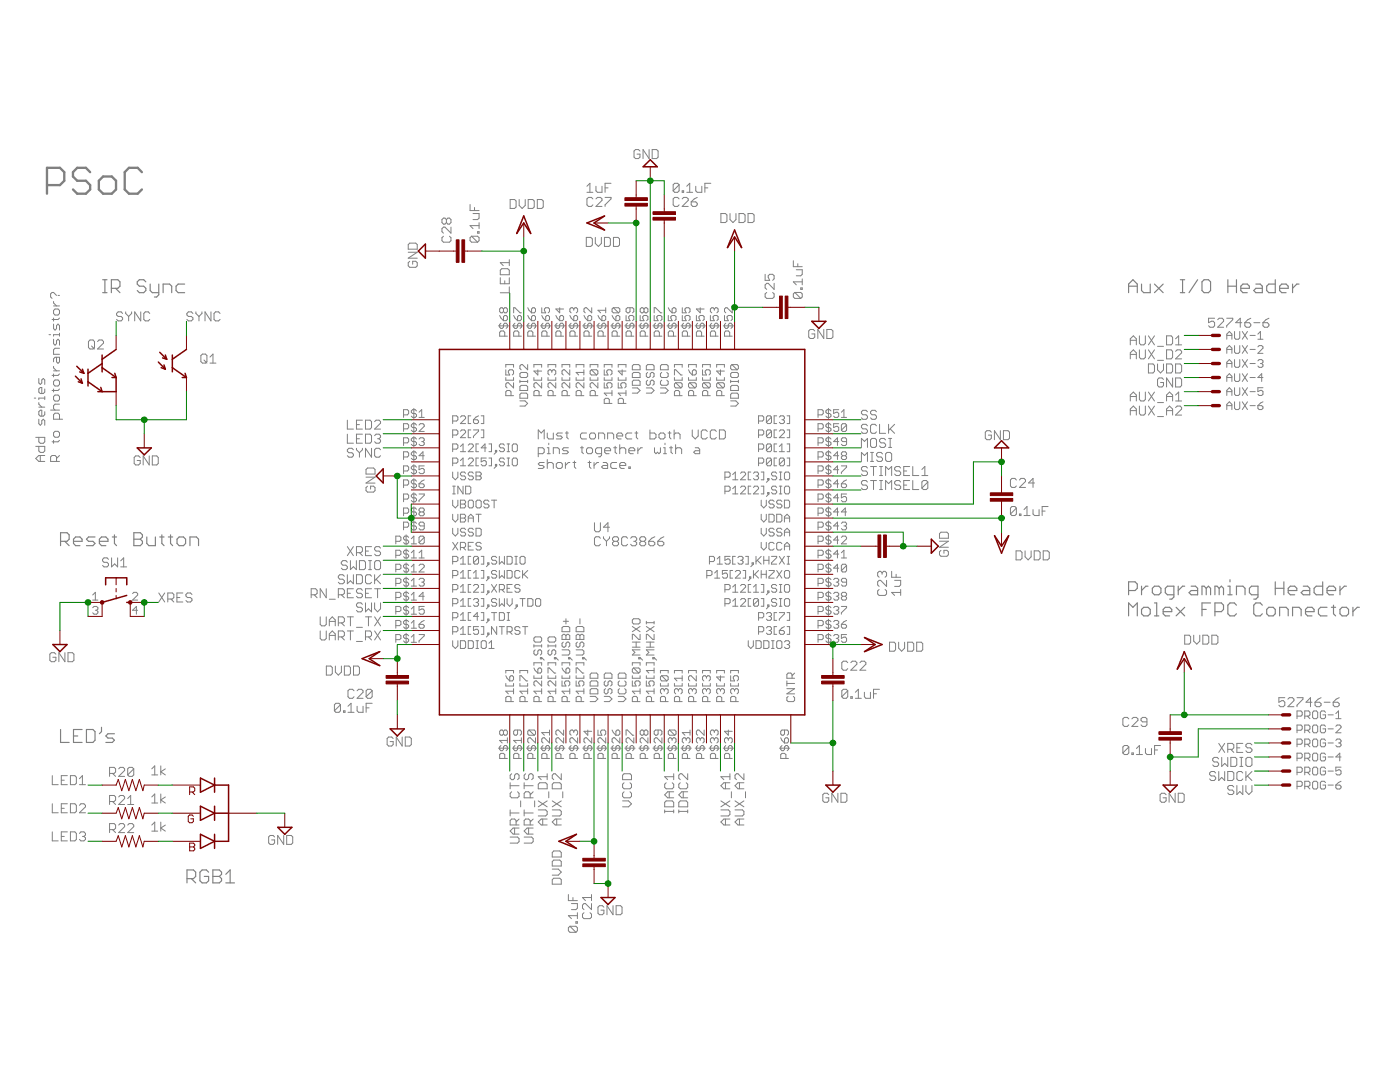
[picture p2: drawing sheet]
<svg xmlns="http://www.w3.org/2000/svg" width="279mm" height="216mm" viewBox="0 0 279 216" stroke-linecap="round" stroke-linejoin="round" font-family="sans-serif">
<g fill="none" stroke="#808080" stroke-width=".2">
<path d="M101.8 39.8h.9l.3 .3v1.2l-.3 .3h-.9zM103.6 39.8v1.2l.6 .6 .6-.6v-1.2M105.4 39.8h.9l.3 .3v1.2l-.3 .3h-.9zM107.2 39.8h.9l.3 .3v1.2l-.3 .3h-.9zM117.1 38.4h1.2M117.1 37.2l.6-.6v1.8M118.3 39.7l-.3-.3h-.6l-.3 .3v1.2l.3 .3h.6l.3-.3M118.9 37.2v.9l.3 .3h.9v-1.2M118.9 39.7l.3-.3h.6l.3 .3v.3l-1.2 1.2h1.2M120.8 37.5h.5M120.8 39.4h1.1v.3l-1.1 1.2v.3M121.9 36.6h-1.1v1.8"/>
<path d="M127.7 30.1l-.3-.3h-.6l-.3 .3v1.2l.3 .3h.6l.3-.3v-.5h-.6M129.5 29.8v1.8l-1.2-1.8v1.8M130.2 29.8h.8l.3 .3v1.2l-.3 .3h-.8zM135.5 36.9l-.3-.3h-.6l-.3 .3v1.2M135.5 39.7l-.3-.3h-.6l-.3 .3v1.2l.3 .3h.6l.3-.3M135.5 36.9v1.2l-.3 .3h-.6l-.3-.3M135.5 36.9l-1.2 1.2M136.1 38.1h.3v.3h-.3zM136.1 39.7l.3-.3h.6l.4 .3v.3l-1.3 1.2h1.3M137.1 38.4h1.1M137.1 37.2l.5-.6v1.8M138.9 37.2v.9l.2 .3h1v-1.2"/>
<path d="M139.1 39.4l-.5 .3-.7 .6M140.7 37.5h.6M141.9 36.6h-1.2v1.8M11.3 58.9l-.6-.5h-.3l-.3 .3v.5l.3 .3M11.6 58.9h.3M81.5 50.3h1.8l-1.8 1.2h1.8M81.8 52.1l-.3 .3v.6l.3 .3h1.2l.3-.3v-.6l-.3-.3h-.6v.6M81.8 48.5h1.2l.3 .3v.9h-1.8v-.9zM88.5 47.1l-.3 .3v.6l.3 .3h1.2l.3-.3v-.6l-.3-.3M89.1 43.8l-.3-.3h-.3l-.3 .3v.6l.3 .3h.3l.3-.3M89.1 43.8l.3-.3h.3l.3 .3v.6l-.3 .3h-.3l-.3-.3M89.1 43.8v.6"/>
<path d="M90 45.3v1.2l-1.2-1.2h-.3l-.3 .3v.6l.3 .3M93.8 40.8v1.2h1.8M94.1 47.1l-.3 .3v.6l.3 .3h1.2M94.1 47.1h1.2l.3 .3v.6l-.3 .3M94.1 47.1l1.2 1.2M94.4 42.6h1.2v.9l-.3 .3h-.9M94.7 41.4v.6M95.3 46.2h.3v.3h-.3zM95.6 44.4v1.2M95.6 45h-1.8l.6 .6M99.8 53.9l.3-.3h1.2l.3 .3v.9h-1.8zM99.8 55.4v1.2h1.8v-1.2"/>
<path d="M100.7 56v.6M101.6 52.4h-1.8l.6 .6M101.6 57.2v1.2h-1.8M101.6 51.8v1.2M117 47.4h.9l.3 .3v1.2l-.3 .3h-.9zM118.8 47.4v1.2l.6 .6 .6-.6v-1.2M120.6 47.4h.9l.3 .3v1.2l-.3 .3h-.9zM122.4 47.4h.9l.3 .3v1.2l-.3 .3h-.9zM137.9 40.3h1l.2 .3v.3l-.2 .3h-.6l-.4-.3zM143.9 42.6h.9l.3 .3v1.2l-.3 .3h-.9zM145.7 42.6v1.2l.6 .6 .6-.6v-1.2M147.5 42.6h.9l.3 .3v1.2l-.3 .3h-.9z"/>
<path d="M149.3 42.6h.9l.3 .3v1.2l-.3 .3h-.9zM152.7 54.7v1.2h.9l-.3-.9 .3-.3h.6l.3 .3v.6l-.3 .3M153 58.4l-.3 .3v.5l.3 .3h1.2l.3-.3v-.5l-.3-.3M154.5 56.5v1.2l-1.2-1.2h-.3l-.3 .4v.5l.3 .3M158.3 52v1.2h1.8M158.6 58.4l-.3 .3v.5l.3 .3h1.2M158.6 58.4h1.2l.3 .3v.5l-.3 .3M158.6 58.4l1.2 1.1M158.9 53.8h1.2v.9l-.3 .3h-.9M159.2 52.6v.6M159.8 57.4h.3v.3h-.3zM160.1 55.6v1.2"/>
<path d="M160.1 56.2h-1.8l.6 .6M6.8 79.4h.3M7.7 75.5v.9l.3 .3 .3-.3v-.6l.3-.3 .3 .3v.9M8.9 77.6v.6l-.3 .3h-.6l-.3-.3v-.6l.3-.3h.3v1.2M8.9 79.1v.6M8.9 79.4h-1.2v.3M9.8 66.8h.3M10.7 62l.3-.3h.6l.3 .3v.5l-.3 .4h-.6l-.3-.4zM10.7 64.7v.9l.3 .3 .3-.3v-.6l.3-.3 .3 .3v.9M10.7 67.7v.9l.3 .3 .3-.3v-.6l.3-.3 .3 .3v.9M10.7 60.2v.3l.6 .5M10.7 63.5v.6"/>
<path d="M10.7 73.1v.3l.6 .6M10.7 74.6v.6M10.7 77.6v.6M10.7 74h1.2M10.7 61h1.2M11 75.8h.6l.3 .3v.6l-.3 .3h-.6l-.3-.3v-.6zM11 78.8h.6l.3 .3v.6l-.3 .3h-.6l-.3-.3v-.6zM11.3 71.3v.9l.3 .3 .3-.3v-.9h-.9l-.3 .3v.6M11.9 77.6l-.3 .3h-1.2M11.9 69.5h-.9l-.3 .3v.9h1.2M11.9 66.8h-1.2v.3M11.9 66.5v.6"/>
<path d="M11.9 74.6l-.3 .3h-1.2M11.9 63.5l-.3 .3h-1.2M18 67.8h.6l.3 .4v1.1l-.3 .3h-.6l-.3-.3v-1.1zM18.3 69l.6 .6M19.5 68.2l.3-.4h.6l.3 .4v.3l-1.2 1.1h1.2M24.5 62.5l-.3-.3h-.6l-.3 .3v.3l.3 .3h.6l.3 .3v.3l-.3 .3h-.6l-.3-.3M25.1 62.2v.3l.6 .6M25.7 63.1v.9M26.3 62.2v.3l-.6 .6M28.1 62.2v1.8l-1.2-1.8v1.8M29.9 62.5l-.3-.3h-.6l-.3 .3v1.2l.3 .3h.6l.3-.3M38.5 62.5l-.3-.3h-.6l-.3 .3v.3l.3 .3h.6l.3 .3v.3l-.3 .3h-.6l-.3-.3"/>
<path d="M39.1 62.2v.3l.6 .6M39.7 63.1v.9M40.1 71l.3-.3h.6l.3 .3v1.2l-.3 .3h-.6l-.3-.3zM40.3 62.2v.3l-.6 .6M40.7 71.8l.6 .7M41.9 72.5h1.2M41.9 71.2l.6-.5v1.8M42.1 62.2v1.8l-1.2-1.8v1.8M43.9 62.5l-.3-.3h-.6l-.3 .3v1.2l.3 .3h.6l.3-.3M99.5 65h2M99.7 62.9l.8 1.1M100 64.5l-.3 .2v.6l.3 .2h.2l.3-.2v-.6l.2-.2h.3l.3 .2v.6l-.3 .2"/>
<path d="M100.5 61.7l-.3-.3h-.2l-.3 .3v.5l.3 .2h.2l.3-.2M100.5 61.7l.2-.3h.3l.3 .3v.5l-.3 .2h-.3l-.2-.2M100.5 63.2l.2-.3h.3l.3 .3v.5l-.3 .3h-.5zM100.5 61.7v.5M100.7 67.1v-.8l-.2-.3h-.5l-.3 .3v.8h1.6M100.9 73.8v1h.8l-.2-.5v-.3l.2-.2h.5l.3 .2v.6l-.3 .2M100.9 73.3v-.6h1.6v.6M100.9 75.3v.6h1.6v-.6M102 79v-.8l-.3-.3h-.5l-.3 .3v.8h1.6M102.3 65h2M102.5 76.4v1l-1-1h-.3l-.3 .2v.6l.3 .2M102.5 62.4v-1h.3l1 1h.3"/>
<path d="M102.5 62.9l.3 .6 .5 .5M102.8 64.5l-.3 .2v.6l.3 .2h.2l.3-.2v-.6l.2-.2h.3l.3 .2v.6l-.3 .2M103.3 63.2l.2-.3h.3l.3 .3v.5l-.3 .3h-.5zM103.5 67.1v-.8l-.2-.3h-.5l-.3 .3v.8h1.6M103.8 77.2l.2-.3h1l.3 .3v.7h-1.5zM103.8 80h1l.5 .5-.5 .5h-1M103.8 75.9v.5M103.8 76.1h1.5M104 74.3h1l.3 .3v.5l-.3 .2h-1l-.2-.2v-.5zM104 78.4h1l.3 .3v.8h-1.5v-.8zM105.1 65h2M105.3 72.7v1.1l-1-1.1h-.3l-.2 .3v.5l.2 .3"/>
<path d="M105.3 75.9v.5M105.3 62.9l.8 1.1M105.3 61.4l.3 .5 .5 .5M105.6 64.5l-.3 .2v.6l.3 .2h.2l.3-.2v-.6l.2-.2h.3l.3 .2v.6l-.3 .2M106.1 61.7l.2-.3h.3l.3 .3v.5l-.3 .2h-.5zM106.1 63.2l.2-.3h.3l.3 .3v.5l-.3 .3h-.5zM106.3 67.1v-.8l-.2-.3h-.5l-.3 .3v.8h1.6M106.6 73.3v-.6h1.5v.6M106.6 75.3v.6h1.5v-.6M107.3 73.8v1l-.7-.8h1.5M107.6 79v-.8l-.3-.3h-.5l-.2 .3v.8h1.5M107.9 65h2"/>
<path d="M108.1 76.4v1l-1-1h-.3l-.2 .2v.6l.2 .2M108.1 61.4v1h.8l-.3-.5v-.2l.3-.3h.5l.3 .3v.5l-.3 .2M108.1 62.9l.3 .6 .5 .5M108.4 64.5l-.3 .2v.6l.3 .2h.2l.3-.2v-.6l.3-.2h.2l.3 .2v.6l-.3 .2M108.9 63.2l.3-.3h.2l.3 .3v.5l-.3 .3h-.5zM109.2 67.1v-.8l-.3-.3h-.5l-.3 .3v.8h1.6M109.4 73.3v-.6h1.5v.6M109.4 75.3v.6h1.5v-.6M110.1 74l-.2-.2h-.3l-.2 .2v.6l.2 .2M110.1 74l.3-.2h.2l.3 .2v.6l-.3 .2M110.1 74v.3M110.4 79v-.8l-.3-.3h-.5l-.2 .3v.8h1.5"/>
<path d="M110.7 65h2M110.9 76.4v1l-1-1h-.3l-.2 .2v.6l.2 .2M110.9 62.9l.8 1.1M111.2 64.5l-.3 .2v.6l.3 .2h.2l.3-.2v-.6l.3-.2h.2l.3 .2v.6l-.3 .2M111.7 63.2l.3-.3h.2l.3 .3v.5l-.3 .3h-.5zM111.7 61.4v1l-.8-.7h1.6M112 67.1v-.8l-.3-.3h-.5l-.3 .3v.8h1.6M112.2 73.3v-.6h1.5v.6M112.2 75.3v.6h1.5v-.6M113.2 79v-.8l-.3-.3h-.5l-.2 .3v.8h1.5M113.5 65h2M113.7 73.8v1l-1-1h-.3l-.2 .2v.6l.2 .2"/>
<path d="M113.7 76.4v1l-1-1h-.3l-.2 .2v.6l.2 .2M113.7 62.9l.3 .6 .5 .5M114 64.5l-.3 .2v.6l.3 .2h.3l.2-.2v-.6l.3-.2h.2l.3 .2v.6l-.3 .2M114.5 61.7l.3-.3h.2l.3 .3v.5l-.3 .2M114.5 63.2l.3-.3h.2l.3 .3v.5l-.3 .3h-.5zM114.5 61.7l-.2-.3h-.3l-.3 .3v.5l.3 .2M114.5 61.7v.2M114.8 67.1v-.8l-.3-.3h-.5l-.3 .3v.8h1.6M115 73.3v-.6h1.5v.6M115 75.3v.6h1.5v-.6M116 79v-.8l-.3-.3h-.5l-.2 .3v.8h1.5M116.3 65h2"/>
<path d="M116.5 76.4v1l-1-1h-.3l-.2 .2v.6l.2 .2M116.5 73.8v1M116.5 74.3h-1.5l.5 .5M116.5 62.9l.8 1.1M116.8 64.5l-.3 .2v.6l.3 .2h.3l.2-.2v-.6l.3-.2h.2l.3 .2v.6l-.3 .2M117.3 63.2l.3-.3h.2l.3 .3v.5l-.3 .3h-.5zM117.6 67.1v-.8l-.3-.3h-.5l-.3 .3v.8h1.6M117.8 73.3v-.6h1.5v.6M117.8 75.3v.6h1.5v-.6M118 73.8l-.2 .2v.6l.2 .2h1.1M118 73.8h1.1l.2 .2v.6l-.2 .2M118 73.8l1.1 1"/>
<path d="M118.1 61.4v1l-1-1h-.3l-.3 .3v.5l.3 .2M118.8 79v-.8l-.2-.3h-.6l-.2 .3v.8h1.5M119.1 65h2M119.3 76.4v1l-1-1h-.3l-.2 .2v.6l.2 .2M119.3 62.9l.3 .6 .5 .5M119.6 64.5l-.3 .2v.6l.3 .2h.3l.2-.2v-.6l.3-.2h.2l.3 .2v.6l-.3 .2M120.1 63.2l.3-.3h.2l.3 .3v.5l-.3 .3h-.5zM120.4 67.1v-.8l-.3-.3h-.5l-.3 .3v.8h1.6M120.6 73.3v-.6h1.5v.6M120.6 73.8v1h.7l-.2-.5v-.3l.2-.2h.6l.2 .2v.6l-.2 .2M120.6 75.3v.6h1.5v-.6M120.6 76.4v1h.7l-.2-.5v-.3l.2-.2h.6l.2 .2v.6l-.2 .2"/>
<path d="M120.9 61.4v1M120.9 61.9h-1.6l.6 .5M121.9 65h2.1M122.1 77.9v1.1M122.1 78.4h-1.5l.5 .6M122.2 62.9l.7 1.1M122.4 64.5l-.2 .2v.6l.2 .2h.3l.2-.2v-.6l.3-.2h.2l.3 .2v.6l-.3 .2M122.4 61.4l-.2 .3v.5l.2 .2h1M122.4 61.4h1l.3 .3v.5l-.3 .2M122.4 61.4l1 1M122.9 63.2l.3-.3h.2l.3 .3v.5l-.3 .3h-.5zM123.2 67.1v-.8l-.3-.3h-.5l-.2 .3v.8h1.5"/>
<path d="M123.4 73.3v-.6h1.5v.6M123.4 75.3v.6h1.5v-.6M123.4 76.4v1h.8l-.3-.5v-.3l.3-.2h.5l.2 .2v.6l-.2 .2M124.2 73.8v1l-.8-.8h1.5M124.7 65h2M124.9 77.9v1.1M124.9 78.4h-1.5l.5 .6M124.9 62.9v1.1h.8l-.2-.5v-.3l.2-.3h.5l.3 .3v.5l-.3 .3M125.2 64.5l-.3 .2v.6l.3 .2h.3l.2-.2v-.6l.3-.2h.2l.3 .2v.6l-.3 .2M125.7 61.4v.8l-.2 .2h-.3l-.3-.2v-.5l.3-.3h1l.3 .3v.5l-.3 .2M126 67.1v-.8l-.3-.3h-.5l-.3 .3v.8h1.6M126.2 74.6l.2-.3h1.1l.2 .3v.7h-1.5z"/>
<path d="M126.2 76.1l.2-.2h1.1l.2 .2v.8h-1.5zM126.2 77.4h1l.5 .5-.5 .5h-1M126.4 72.7h1.1l.2 .3v.8h-1.5v-.8zM127.5 65h2.1M127.8 62.9v1.1h.7l-.2-.5v-.3l.2-.3h.6l.2 .3v.5l-.2 .3M128 64.5l-.2 .2v.6l.2 .2h.3l.2-.2v-.6l.3-.2h.3l.2 .2v.6l-.2 .2M128.5 61.7l-.2-.3h-.3l-.2 .3v.5l.2 .2h.3l.2-.2M128.5 61.7l.3-.3h.3l.2 .3v.5l-.2 .2h-.3l-.3-.2M128.5 61.7v.5M128.8 67.1v-.8l-.3-.3h-.5l-.2 .3v.8h1.5M129 77.4h1l.5 .5-.5 .5h-1M129.2 74.3l-.2 .3v.5l.2 .2h.3l.3-.2v-.5l.2-.3h.3l.2 .3v.5l-.2 .2"/>
<path d="M129.2 72.7h1.1l.2 .3v.8h-1.5v-.8zM129.2 75.9l-.2 .2v.5l.2 .3h.3l.3-.3v-.5l.2-.2h.3l.2 .2v.5l-.2 .3M130.3 65h2.1M130.6 62.4v-1h.2l1 1h.3M130.6 62.9v1.1h.7l-.2-.5v-.3l.2-.3h.5l.3 .3v.5l-.3 .3M130.8 64.5l-.2 .2v.6l.2 .2h.3l.2-.2v-.6l.3-.2h.2l.3 .2v.6l-.3 .2M131.6 67.1v-.8l-.3-.3h-.5l-.2 .3v.8h1.5M131.8 77.4h1l.5 .5-.5 .5h-1M132.1 72.7h1l.2 .3v.8h-1.5v-.8zM132.1 74.3l-.3 .3v.5l.3 .2h1l.2-.2v-.5l-.2-.3M132.1 75.9l-.3 .2v.5l.3 .3h1l.2-.3v-.5l-.2-.2M133.1 65h2.1"/>
<path d="M133.4 62.9v1.1h.7l-.2-.5v-.3l.2-.3h.6l.2 .3v.5l-.2 .3M133.4 61.4l.2 .5 .5 .5M133.6 64.5l-.2 .2v.6l.2 .2h.3l.2-.2v-.6l.3-.2h.3l.2 .2v.6l-.2 .2M134.1 61.7l.3-.3h.3l.2 .3v.5l-.2 .2h-.6zM134.4 67.1v-.8l-.3-.3h-.5l-.2 .3v.8h1.5M134.6 73.3v-.6h1.5v.6M134.6 75.3v.6h1.5v-.6M134.6 74.8v-1h.3l1 1h.2M134.9 76.4h1l.2 .2v.6l-.2 .2M134.9 76.4l-.3 .2v.6l.3 .2h1M134.9 76.4l1 1M135.6 79v-.8l-.2-.3h-.5l-.3 .3v.8h1.5"/>
<path d="M135.9 65h2.1M136.2 61.4v1h.7l-.2-.5v-.2l.2-.3h.6l.2 .3v.5l-.2 .2M136.2 62.9v1.1h.7l-.2-.5v-.3l.2-.3h.6l.2 .3v.5l-.2 .3M136.4 64.5l-.2 .2v.6l.2 .2h.3l.2-.2v-.6l.3-.2h.3l.2 .2v.6l-.2 .2M137.2 67.1v-.8l-.3-.3h-.5l-.2 .3v.8h1.5M137.4 73.3v-.6h1.6v.6M137.4 75.3v.6h1.6v-.6M137.4 73.8l.3 .5 .5 .5M137.7 76.4l-.3 .2v.6l.3 .2h1M137.7 76.4h1l.3 .2v.6l-.3 .2M137.7 76.4l1 1M138.2 74l.2-.2h.3l.3 .2v.6l-.3 .2h-.5z"/>
<path d="M138.4 79v-.8l-.2-.3h-.5l-.3 .3v.8h1.6M138.7 65h2.1M139 62.9v1.1h.7l-.2-.5v-.3l.2-.3h.6l.2 .3v.5l-.2 .3M139.2 64.5l-.2 .2v.6l.2 .2h.3l.2-.2v-.6l.3-.2h.3l.2 .2v.6l-.2 .2M139.7 61.4v1l-.7-.7h1.5M140 67.1v-.8l-.3-.3h-.5l-.2 .3v.8h1.5M140.2 73.3v-.6h1.6v.6M140.2 73.8v1h.8l-.3-.5v-.3l.3-.2h.5l.3 .2v.6l-.3 .2M140.2 75.3v.6h1.6v-.6M140.5 76.4l-.3 .2v.6l.3 .2h1M140.5 76.4h1l.3 .2v.6l-.3 .2M140.5 76.4l1 1"/>
<path d="M141.2 79v-.8l-.2-.3h-.5l-.3 .3v.8h1.6M141.5 65h2.1M141.8 62.9v1.1h.8l-.3-.5v-.3l.3-.3h.5l.2 .3v.5l-.2 .3M142 64.5l-.2 .2v.6l.2 .2h.3l.3-.2v-.6l.2-.2h.3l.2 .2v.6l-.2 .2M142.6 61.7l-.3-.3h-.3l-.2 .3v.5l.2 .2M142.6 61.7l.2-.3h.3l.2 .3v.5l-.2 .2M142.6 61.7v.2M142.8 67.1v-.8l-.2-.3h-.6l-.2 .3v.8h1.5M143 73.3v-.6h1.6v.6M143 75.3v.6h1.6v-.6M143.3 76.4l-.3 .2v.6l.3 .2h1M143.3 76.4h1l.3 .2v.6l-.3 .2"/>
<path d="M143.3 76.4l1 1M143.8 73.8v1l-.8-.8h1.6M144 79v-.8l-.2-.3h-.5l-.3 .3v.8h1.6M144.3 65h2.1M144.6 62.9v1.1h.8l-.3-.5v-.3l.3-.3h.5l.2 .3v.5l-.2 .3M144.8 64.5l-.2 .2v.6l.2 .2h.3l.3-.2v-.6l.2-.2h.3l.2 .2v.6l-.2 .2M145.6 67.1v-.8l-.2-.3h-.6l-.2 .3v.8h1.5M145.8 77.2l.3-.3h1l.3 .3v.7h-1.6zM145.8 75.9v.5M145.8 80h1.1l.5 .5-.5 .5h-1.1M145.8 76.1h1.6M146.1 72.7l-.3 .3v.5l.3 .3h1"/>
<path d="M146.1 74.3h1l.3 .3v.5l-.3 .2h-1l-.3-.2v-.5zM146.1 78.4h1l.3 .3v.8h-1.6v-.8zM146.1 72.7h1l.3 .3v.5l-.3 .3M146.1 72.7l1 1.1M146.1 61.4v1l-1-1h-.3l-.2 .3v.5l.2 .2M147.4 75.9v.5M162.6 66l-.3-.3h-.6l-.3 .3v1.2l.3 .3h.6l.3-.3v-.6h-.6M164.4 65.7v1.8l-1.2-1.8v1.8M165 65.7h.9l.3 .3v1.2l-.3 .3h-.9zM225.6 68.8v-1.2l.6-.6 .6 .6v1.2M225.6 71.6v-1.2l.6-.6 .6 .6v1.2M225.6 79.1h1.2"/>
<path d="M225.6 67.9h1.2M225.6 70.7h1.2M227.4 67v1.5l.3 .3h.6l.3-.3v-1.5M227.4 69.8v1.5l.3 .3h.6l.3-.3v-1.5M227.4 78.2v1.5l.3 .3h.6l.3-.3v-1.5M229.2 72.6h.9l.3 .3v1.2l-.3 .3h-.9zM229.2 78.2l1.2 1.8M229.2 67l1.2 1.8M229.2 69.8l1.2 1.8M230.4 78.2l-1.2 1.8M230.4 67l-1.2 1.8M230.4 69.8l-1.2 1.8"/>
<path d="M231 72.6v1.2l.6 .6 .6-.6v-1.2M231 69.1h1.2M231 71.9h1.2M232.2 75.7l-.3-.3h-.6l-.3 .3v1.2l.3 .3h.6l.3-.3v-.6h-.6M232.8 69.8h.9l.3 .3v1.2l-.3 .3h-.9zM232.8 72.6h.9l.3 .3v1.2l-.3 .3h-.9zM232.8 67h.9l.3 .3v1.2l-.3 .3h-.9zM232.8 79.1h1.2M234 75.4v1.8l-1.2-1.8v1.8M234.6 72.6h.9l.3 .3v1.2l-.3 .3h-.9zM234.6 75.4h.9l.3 .3v1.2l-.3 .3h-.9zM234.6 70.1l.3-.3h.6l.3 .3v.3l-1.2 1.2h1.2"/>
<path d="M234.6 78.8l.6-.6v1.8M234.6 67.6l.6-.6v1.8M234.6 68.8h1.2M242.4 63.5h-1.2v.9l.9-.3 .3 .3v.6l-.3 .3h-.6l-.3-.3M243 63.8l.3-.3h.6l.3 .3v.3l-1.2 1.2h1.2M244.8 63.5h1.2v.3l-1.2 1.2v.3M244.8 67.7v-1l.5-.6 .6 .6v1M244.8 70.5v-1l.5-.5 .6 .5v1M244.8 73.3v-1l.5-.5 .6 .5v1M244.8 76.1v-1l.5-.5 .6 .5v1M244.8 78.9v-1l.5-.5 .6 .5v1M244.8 75.3h1.1"/>
<path d="M244.8 66.9h1.1M244.8 69.7h1.1M244.8 72.5h1.1M244.8 78.1h1.1M246.4 74.6v1.3l.2 .2h.5l.3-.2v-1.3M246.4 77.4v1.3l.2 .2h.5l.3-.2v-1.3M246.4 66.1v1.3l.2 .3h.5l.3-.3v-1.3M246.4 69v1.3l.2 .2h.5l.3-.2v-1.3M246.4 71.8v1.2l.2 .3h.5l.3-.3v-1.2M247.8 64.4h-1.2l.9-.9v1.8M247.9 66.1l1.1 1.6M247.9 69l1.1 1.5"/>
<path d="M247.9 71.8l1.1 1.5M247.9 74.6l1.1 1.5M247.9 77.4l1.1 1.5M248.4 64.4h.9l.3 .3v.3l-.3 .3h-.6l-.3-.3zM249 66.1l-1.1 1.6M249 69l-1.1 1.5M249 71.8l-1.1 1.5M249 74.6l-1.1 1.5M249 77.4l-1.1 1.5M249.5 75.3h1M249.5 66.9h1M249.5 69.7h1"/>
<path d="M249.5 72.5h1M249.5 78.1h1M249.6 63.5l-.6 .3-.6 .6M250.2 64.4h1.2M251 69.2l.3-.2h.5l.3 .2v.3l-1.1 1h1.1M251 72l.3-.2h.5l.3 .2v.3l-.3 .2M251 67.7h1.1M251 66.7l.5-.6v1.6M251.5 72.5h.3M251.8 72.5l.3 .3v.2l-.3 .3h-.5l-.3-.3M252.1 64.4h.8l.3 .3v.3l-.3 .3h-.6l-.2-.3zM252.1 77.4h-1.1v.7l.5-.2h.3l.3 .2v.6l-.3 .2h-.5l-.3-.2"/>
<path d="M252.1 75.3h-1.1l.8-.7v1.5M253.2 63.5l-.6 .3-.5 .6M7.1 89.1h1.8v.9l-.3 .3h-.6l-.3-.3v-.9M7.1 87.3h1.8v.9l-.3 .3h-.6l-.3-.3v-.9M7.7 83.7v.8l.3 .4 .3-.4v-.6l.3-.2 .3 .2v1M7.7 80.3v.3l.6 .6M7.7 81.2h1.2M8 90.9v1.2M8.9 82.1v.6l-.3 .3h-.6l-.3-.3v-.6l.3-.2h.3v1.1M8.9 90.9h-1.2l-.6 .6 .6 .6h1.2M10.1 81.8h1.8M10.7 87.9v.6"/>
<path d="M11 86.1h.6l.3 .3v.6l-.3 .2h-.6l-.3-.2v-.6zM11.3 92.1v-.9l-.3-.3h-.6l-.3 .3v.9h1.8M11.9 83.7v-1l-.3-.3h-.6l-.3 .3v1h1.8M11.9 90.9l-.6 .6M11.9 87.9l-.3 .3h-1.2M11.9 80.6h-.9l-.3 .3v.6l.3 .3M28 91.3l-.3-.3h-.6l-.3 .3v1.2l.3 .3h.6l.3-.3v-.6h-.6M29.8 91v1.8l-1.2-1.8v1.8M30.4 91h.9l.3 .3v1.2l-.3 .3h-.9zM69.3 83.8v1.8h1.2M69.3 86.6v1.8h1.2M70.5 89.7l-.3-.2h-.6l-.3 .2v.3l.3 .3h.6l.3 .3v.3l-.3 .3h-.6l-.3-.3"/>
<path d="M71.1 89.5v.2l.6 .6M71.1 84.7h.6M71.1 87.5h.6M71.7 90.3v.9M72.3 83.8h-1.2v1.8h1.2M72.3 86.6h-1.2v1.8h1.2M72.3 89.5v.2l-.6 .6M72.9 83.8h1l.2 .3v1.2l-.2 .3h-1zM72.9 86.6h1l.2 .3v1.2l-.2 .3h-1zM73 95.2h1.8l-1.8 1.2h1.8M73.3 97l-.3 .3v.6l.3 .3h1.2l.3-.3v-.6l-.3-.3h-.5v.6M73.3 93.4h1.2l.3 .3v.9h-1.8v-.9z"/>
<path d="M74.1 89.5v1.7l-1.2-1.7v1.7M74.8 84.1l.3-.3h.5l.3 .3v.3l-1.1 1.2h1.1M74.8 86.9l.3-.3h.5l.3 .3v.3l-.3 .3M75.4 87.5h.2M75.6 87.5l.3 .3v.3l-.3 .3h-.5l-.3-.3M75.9 89.7l-.3-.2h-.5l-.3 .2v1.2l.3 .3h.5l.3-.3M80.5 85.6h.8l.3-.3v-.5l-.3-.3h-.8v1.6M80.5 82.8h.8l.3-.3v-.5l-.3-.3h-.8v1.6M80.5 88.4h.8l.3-.3v-.5l-.3-.2h-.8v1.5M80.5 91.2h.8l.3-.3v-.5l-.3-.3h-.8v1.6M80.5 94h.8l.3-.3v-.5l-.3-.2h-.8v1.5M80.5 96.8h.8l.3-.3v-.5l-.3-.2h-.8v1.5"/>
<path d="M80.5 99.6h.8l.3-.3v-.5l-.3-.2h-.8v1.5M82.6 81.5v2M82.6 84.3v2M82.6 87.1v2.1M82.6 89.9v2M82.6 92.7v2.1M82.6 95.5v2.1M82.6 98.3v2.1M83.1 82l-.2-.3h-.6l-.2 .3v.3l.2 .2h.6l.2 .3v.2l-.2 .3h-.6l-.2-.3M83.1 84.8l-.2-.3h-.6l-.2 .3v.3l.2 .2h.6l.2 .3v.2l-.2 .3h-.6l-.2-.3M83.1 87.6l-.2-.2h-.6l-.2 .2v.3l.2 .2h.6l.2 .3v.2l-.2 .3h-.6l-.2-.3M83.1 90.4l-.2-.3h-.6l-.2 .3v.3l.2 .2h.6l.2 .3v.2l-.2 .3h-.6l-.2-.3"/>
<path d="M83.1 93.2l-.2-.2h-.6l-.2 .2v.3l.2 .2h.6l.2 .3v.3l-.2 .2h-.6l-.2-.2M83.1 96l-.2-.2h-.6l-.2 .2v.3l.2 .2h.6l.2 .3v.2l-.2 .3h-.6l-.2-.3M83.1 98.8l-.2-.2h-.6l-.2 .2v.3l.2 .2h.6l.2 .3v.3l-.2 .2h-.6l-.2-.2M83.6 87.6l.3-.2h.5l.3 .2v.3l-.3 .2M83.6 84.8l.3-.3h.5l.3 .3v.3l-1.1 1h1.1M83.6 83.3h1.1M83.6 82.3l.6-.6v1.6M83.6 96.5h.8l.3 .3v.2l-.3 .3h-.5l-.3-.3zM83.6 98.6h1.1v.2l-1.1 1.1v.2M84.2 88.1h.2M84.4 88.1l.3 .3v.2l-.3 .3h-.5l-.3-.3M84.7 90.9h-1.1l.8-.8v1.6"/>
<path d="M84.7 93h-1.1v.7l.6-.2h.2l.3 .2v.6l-.3 .2h-.5l-.3-.2M84.7 95.8l-.5 .2-.6 .5M90.3 97h.6M90.3 86.8h.8l.3-.2v-.6l-.3-.2h-.8v1.5M90.3 84h.8l.3-.2v-.6l-.3-.2h-.8v1.5M90.3 89.6h.8l.3-.2v-.6l-.3-.2h-.8v1.5M90.3 92.4h.8l.3-.2v-.5l-.3-.3h-.8v1.5M90.3 94.2v1l.6 .5 .5-.5v-1M90.3 99.8v1l.6 .5 .5-.5v-1M90.3 98.6h.6M90.6 97v1.6M91.9 83.2l.3-.2h.5l.2 .2v.3l-1 1h1"/>
<path d="M91.9 86l.3-.2h.5l.2 .2v.3l-1 1h1M91.9 99.8h.8l.2 .3v.2l-.2 .3 .2 .2v.3l-.2 .2h-.8zM91.9 89.1l.5-.5v1.5M91.9 91.9l.5-.5v1.5M91.9 90.1h1M91.9 92.9h1M92.4 97v1.6l-1-1.6v1.6M92.9 97h.8l.3 .3v1l-.3 .3h-.8zM92.9 94.4l-.2-.2h-.5l-.3 .2v.3l.3 .3h.5l.2 .2v.3l-.2 .2h-.5l-.3-.2M93.5 88.8l.2-.2h.5l.3 .2v.3l-1 1h1M93.5 91.7l.2-.3h.5l.3 .3v.2l-1 1h1M93.7 99.8h.5l.3 .3v1l-.3 .2h-.5l-.2-.2v-1z"/>
<path d="M94 83h-.5v1.5h.5M94 85.8h-.5v1.5h.5M94.5 94.4l-.3-.2h-.5l-.2 .2v.3l.2 .3h.5l.3 .2v.3l-.3 .2h-.5l-.2-.2M94.5 83.8h.7l.3 .2v.3l-.3 .2h-.5l-.2-.2zM94.5 85.8h1v.2l-1 1.1v.2M95 94.2h.8l.2 .2v.3l-.2 .3 .2 .2v.3l-.2 .2h-.8zM95 95h.8M95.2 99.8h.6l.2 .3v1l-.2 .2h-.6l-.2-.2v-1zM95.5 83l-.5 .2-.5 .6M95.5 88.6h-.5v1.5h.5M95.5 91.4h-.5v1.5h.5M96 83h.5v1.5h-.5"/>
<path d="M96 85.8h.5v1.5h-.5M97 91.4h-1v.8l.5-.3h.3l.2 .3v.5l-.2 .2h-.5l-.3-.2M97 89.4h-1l.8-.8v1.5M97.6 88.6h.5v1.5h-.5M97.6 91.4h.5v1.5h-.5M98.1 99.8h1M98.6 99.8v1.5M98.9 89.9h.2v.2h-.2zM98.9 92.7h.2v.2h-.2zM99.1 90.1l-.5 .5M99.1 92.9l-.5 .6M100.7 88.8l-.3-.2h-.5l-.2 .2v.3l.2 .3h.5l.3 .2v.3l-.3 .2h-.5l-.2-.2"/>
<path d="M100.7 91.7l-.3-.3h-.5l-.2 .3v.2l.2 .3h.5l.3 .2v.3l-.3 .2h-.5l-.2-.2M101.2 88.6h.5M101.2 90.1h.5M101.2 91.4h.5M101.2 92.9h.5M101.5 88.6v1.5M101.5 91.4v1.5M102.5 88.6h.5l.3 .2v1.1l-.3 .2h-.5l-.3-.2v-1.1zM102.5 91.4h.5l.3 .3v1l-.3 .2h-.5l-.3-.2v-1zM107.4 90.5h.9l.3-.3v-.6l-.3-.3h-.9v1.8M107.4 87.6v-1.8l.6 .6 .6-.6v1.8M108.6 92.3h-.9l-.3 .3 .3 .3h.6l.3 .3-.3 .3h-.9"/>
<path d="M109.2 89.3h.3v1.2M109.2 92.6l.3-.3h.6l.3 .3v.9M109.2 86.4v.9l.3 .3h.9v-1.2M109.2 91.7v1.8M109.2 90.5h.6M109.5 88.4v.3M110.4 90.5v-1.2h.9l.3 .3v.9M111 92.6l.3-.3h.6l.3 .3v.6l-.3 .3h-.6l-.3-.3zM112.2 86.4h-.9l-.3 .3 .3 .3h.6l.3 .3-.3 .3h-.9M112.8 86.4h.6M112.8 92.3v1.2M113.1 86.1v1.2l.3 .3"/>
<path d="M113.4 89.3h-.9l-.3 .3 .3 .3h.6l.3 .3-.3 .3h-.9M113.7 92.3h-.3l-.6 .6M114.3 92.3h.6M114.6 92v1.2l.3 .3M115.8 89.3h.6M116.1 89v1.2l.3 .3M117.1 86.4h-1l-.3 .3v.6l.3 .3h1M117.3 89.3h.7l.3 .3v.6l-.3 .3h-.7l-.2-.3v-.6zM117.3 92.3h.7M117.6 92v1.2l.4 .3M117.7 86.7l.3-.3h.6l.3 .3v.6l-.3 .3h-.6l-.3-.3zM118.6 92.3v1.2"/>
<path d="M119.5 87.6v-1.2h.9l.3 .3v.9M119.5 92.3h-.3l-.6 .6M120.1 90.5h-.9l-.3-.3v-.6l.3-.3h.9v1.5l-.3 .3h-.3M120.4 92.3h.6l.3 .3v.9h-.9l-.3-.3 .3-.3h.9M120.7 89.9h1.2v-.3l-.3-.3h-.6l-.3 .3v.6l.3 .3h.6M121.3 87.6v-1.2h.9l.3 .3v.9M121.6 80.5v-.8l-.3-.2h-.5l-.2 .2v.8h1.5M122.5 89.3h.6M122.8 89v1.2l.3 .3M123.1 92.3h-.9l-.3 .3v.6l.3 .3h.9M123.1 87h1.2v-.3l-.3-.3h-.6l-.3 .3v.6l.3 .3h.6M123.7 89.6l.3-.3h.6l.3 .3v.9"/>
<path d="M123.7 92.9h1.2v-.3l-.3-.3h-.6l-.3 .3v.6l.3 .3h.6M123.7 88.7v1.8M124.4 80.5v-.8l-.2-.2h-.6l-.2 .2v.8h1.5M125.5 89.9h1.2v-.3l-.3-.3h-.6l-.3 .3v.6l.3 .3h.6M125.5 93.2h.3v.3h-.3zM126.1 86.4h-.9l-.3 .3v.6l.3 .3h.9M126.7 86.4h.6M127 86.1v1.2l.3 .3M127.3 89.3v1.2M128.2 89.3h-.3l-.6 .6M129.7 85.8v1.8h.9l.3-.3v-.6l-.3-.3h-.9M130.6 89.3v.9l.3 .3 .3-.3 .3 .3 .3-.3v-.9"/>
<path d="M131.5 86.7l.3-.3h.6l.3 .3v.6l-.3 .3h-.6l-.3-.3zM132.4 89.3h.3v1.2M132.4 90.5h.6M132.7 88.4v.3M133.3 86.4h.6M133.6 89.3h.6M133.6 86.1v1.2l.3 .3M133.9 89v1.2l.3 .3M134.5 86.7l.3-.3h.6l.3 .3v.9M134.5 85.8v1.8M134.8 89.6l.3-.3h.6l.3 .3v.9M134.8 88.7v1.8"/>
<path d="M138.2 85.8v1.2l.5 .6 .6-.6v-1.2M138.7 89.3h.6l.3 .3v.9h-.9l-.2-.3 .2-.3h.9M141.2 86.1l-.4-.3h-.5l-.3 .3v1.2l.3 .3h.5l.4-.3M143 86.1l-.3-.3h-.7l-.2 .3v1.2l.2 .3h.7l.3-.3M143.6 85.8h.9l.3 .3v1.2l-.3 .3h-.9zM144.7 98h.8l.2-.2v-.5l-.2-.3h-.8v1.6M144.7 95.2h.8l.2-.2v-.6l-.2-.2h-.8v1.5M146.2 95.7h1.1M146.2 98.6h1.1M146.2 94.7l.5-.5v1.5M146.2 97.5l.5-.5v1.6M147.8 97.3l.2-.3h.5l.3 .3v.2l-1 1.1h1"/>
<path d="M147.8 94.4l.2-.2h.5l.3 .2v.3l-1 1h1M149.8 97h-.5v1.6h.5M149.8 94.2h-.5v1.5h.5M150.4 97.3l.2-.3h.5l.3 .3v.2l-1 1.1h1M150.4 94.4l.2-.2h.5l.3 .2v.3l-.3 .3M150.9 95h.2M151.1 95l.3 .2v.3l-.3 .2h-.5l-.2-.2M151.4 86.8h.8l.2-.2v-.6l-.2-.2h-.8v1.5M151.4 84h.8l.2-.2v-.6l-.2-.2h-.8v1.5M151.4 89.6h.8l.2-.2v-.6l-.2-.2h-.8v1.5M151.4 92.4h.8l.2-.2v-.5l-.2-.3h-.8v1.5M151.9 97h.5v1.6h-.5"/>
<path d="M151.9 94.2h.5v1.5h-.5M151.9 99.8v1l.5 .5 .5-.5v-1M153.2 95.5h.3v.2h-.3zM153.2 98.3h.3v.3h-.3zM153.5 98.6l-.5 .5M153.5 95.7l-.5 .5M154 83.2l-.3-.2h-.5l-.2 .2v1.1M154 83.2v1.1l-.3 .2h-.5l-.2-.2M154 86l-.3-.2h-.5l-.2 .2v1.1M154 86v1.1l-.3 .2h-.5l-.2-.2M154 88.8l-.3-.2h-.5l-.2 .2v1.1M154 88.8v1.1l-.3 .2h-.5l-.2-.2"/>
<path d="M154 91.7l-.3-.3h-.5l-.2 .3v1M154 91.7v1l-.3 .2h-.5l-.2-.2M154 91.7l-1 1M154 86l-1 1.1M154 88.8l-1 1.1M154 83.2l-1 1.1M155 97.3l-.3-.3h-.5l-.2 .3v.2l.2 .3h.5l.3 .2v.3l-.3 .3h-.5l-.2-.3M155 83h-.5v1.5h.5M155 85.8h-.5v1.5h.5M155 88.6h-.5v1.5h.5M155 91.4h-.5v1.5h.5M155 94.4l-.3-.2h-.5l-.2 .2v.3l.2 .3h.5l.3 .2v.3l-.3 .2h-.5l-.2-.2"/>
<path d="M155.5 97h.5M155.5 83.2l.3-.2h.5l.2 .2v.3l-.2 .3M155.5 86l.3-.2h.5l.2 .2v.3l-1 1h1M155.5 90.1h1M155.5 94.2h.5M155.5 95.7h.5M155.5 98.6h.5M155.5 89.1l.5-.5v1.5M155.8 94.2v1.5M155.8 97v1.6M156 83.8h.3M156.3 83.8l.2 .2v.3l-.2 .2h-.5l-.3-.2"/>
<path d="M156.5 97.3l.3-.3h.5l.3 .3v1l-.3 .3h-.5l-.3-.3zM156.5 91.7l-.2-.3h-.5l-.3 .3v1M156.5 91.7v1l-.2 .2h-.5l-.3-.2M156.5 94.4l.3-.2h.5l.3 .2v1.1l-.3 .2h-.5l-.3-.2zM156.5 99.8h.8l.3 .3v1l-.3 .2h-.8zM156.5 91.7l-1 1M157.1 83h.5v1.5h-.5M157.1 85.8h.5v1.5h-.5M157.1 88.6h.5v1.5h-.5M157.1 91.4h.5v1.5h-.5M163.3 88.4h.7l.3-.3v-.5l-.3-.2h-.7v1.5M163.3 85.6h.7l.3-.3v-.5l-.3-.3h-.7v1.6"/>
<path d="M163.3 82.8h.7l.3-.3v-.5l-.3-.3h-.7v1.6M163.3 94h.7l.3-.3v-.5l-.3-.2h-.7v1.5M163.3 91.2h.7l.3-.3v-.5l-.3-.3h-.7v1.6M163.3 96.8h.7l.3-.3v-.5l-.3-.2h-.7v1.5M163.3 99.6h.7l.3-.3v-.5l-.3-.2h-.7v1.5M165.3 81.5v2M165.3 84.3v2M165.3 87.1v2.1M165.3 89.9v2M165.3 92.7v2.1M165.3 95.5v2.1M165.3 98.3v2.1"/>
<path d="M165.8 90.4l-.2-.3h-.5l-.3 .3v.3l.3 .2h.5l.2 .3v.2l-.2 .3h-.5l-.3-.3M165.8 84.8l-.2-.3h-.5l-.3 .3v.3l.3 .2h.5l.2 .3v.2l-.2 .3h-.5l-.3-.3M165.8 82l-.2-.3h-.5l-.3 .3v.3l.3 .2h.5l.2 .3v.2l-.2 .3h-.5l-.3-.3M165.8 87.6l-.2-.2h-.5l-.3 .2v.3l.3 .2h.5l.2 .3v.2l-.2 .3h-.5l-.3-.3M165.8 93.2l-.2-.2h-.5l-.3 .2v.3l.3 .2h.5l.2 .3v.3l-.2 .2h-.5l-.3-.2M165.8 96l-.2-.2h-.5l-.3 .2v.3l.3 .2h.5l.2 .3v.2l-.2 .3h-.5l-.3-.3M165.8 98.8l-.2-.2h-.5l-.3 .2v.3l.3 .2h.5l.2 .3v.3l-.2 .2h-.5l-.3-.2M167.4 90.9h-1l.7-.8v1.6M167.4 84.5h-1v.8l.5-.2h.2l.3 .2v.5l-.3 .3h-.5l-.2-.3M167.4 81.7h-1v.8l.5-.2h.2l.3 .2v.5l-.3 .3h-.5l-.2-.3M167.4 88.1h-1l.7-.7v1.5M167.4 93.7h-1l.7-.7v1.5"/>
<path d="M167.4 96.5h-1l.7-.7v1.5M167.4 99.3h-1l.7-.7v1.5M167.9 83.3h1.1M167.9 93h1.1v.2l-1.1 1.1v.2M167.9 96.5h.8l.3 .3v.2l-.3 .3h-.5l-.3-.3zM167.9 82.3l.5-.6v1.6M168.2 90.9h.5M168.2 90.9l-.3-.2v-.3l.3-.3h.5l.3 .3v.3l-.3 .2M168.2 90.9l-.3 .3v.2l.3 .3h.5l.3-.3v-.2l-.3-.3M169 84.8l-.3-.3h-.5l-.3 .3v1M169 84.8v1l-.3 .3h-.5l-.3-.3M169 88.1h-.8l-.3-.2v-.3l.3-.2h.5l.3 .2v1l-.3 .3h-.5l-.3-.3"/>
<path d="M169 98.6h-1.1v.7l.5-.2h.3l.3 .2v.6l-.3 .2h-.5l-.3-.2M169 95.8l-.6 .2-.5 .5M169 84.8l-1.1 1M171.9 89.3v-1.8l.6 .6 .6-.6v1.8M171.9 92.1v-1.8l.6 .6 .6-.6v1.8M173.1 93.4l-.3-.3h-.6l-.3 .3v.3l.3 .3h.6l.3 .3v.3l-.3 .3h-.6l-.3-.3M173.1 82.2l-.3-.3h-.6l-.3 .3v.3l.3 .3h.6l.3 .3v.3l-.3 .3h-.6l-.3-.3M173.1 85l-.3-.3h-.6l-.3 .3v.3l.3 .3h.6l.3 .3v.3l-.3 .3h-.6l-.3-.3M173.1 96.2l-.3-.3h-.6l-.3 .3v.3l.3 .3h.6l.3 .3v.3l-.3 .3h-.6l-.3-.3M173.7 92.1h.6M173.7 90.3h.6M173.7 95.9h1.2"/>
<path d="M173.7 93.1h1.2M174 87.5h.6l.3 .3v1.2l-.3 .3h-.6l-.3-.3v-1.2zM174 90.3v1.8M174.3 93.1v1.8M174.3 95.9v1.8M174.9 82.2l-.3-.3h-.6l-.3 .3v.3l.3 .3h.6l.3 .3v.3l-.3 .3h-.6l-.3-.3M174.9 85l-.3-.3h-.6l-.3 .3v1.2l.3 .3h.6l.3-.3M175.5 84.7v1.8h1.2M175.5 95.9h.6M175.5 97.7h.6M175.5 93.1h.6M175.5 94.9h.6"/>
<path d="M175.8 93.1v1.8M175.8 95.9v1.8M176.1 90.6l-.3-.3h-.6l-.3 .3v.3l.3 .3h.6l.3 .3v.3l-.3 .3h-.6l-.3-.3M176.7 90.6l.3-.3h.6l.3 .3v1.2l-.3 .3h-.6l-.3-.3zM176.7 94.9v-1.8l.6 .6 .6-.6v1.8M176.7 97.7v-1.8l.6 .6 .6-.6v1.8M176.7 87.8l-.3-.3h-.6l-.3 .3v.3l.3 .3h.6l.3 .3v.3l-.3 .3h-.6l-.3-.3M177.3 84.7v1.8M177.3 87.5h.6M177.3 89.3h.6M177.7 85.6l.8 .9M177.7 87.5v1.8"/>
<path d="M178.5 84.7l-1.2 1.2M179.7 93.4l-.2-.3h-.6l-.4 .3v.3l.4 .3h.6l.2 .3v.3l-.2 .3h-.6l-.4-.3M179.7 96.2l-.2-.3h-.6l-.4 .3v.3l.4 .3h.6l.2 .3v.3l-.2 .3h-.6l-.4-.3M180.4 94h.6M180.4 96.8h.6M181.5 95.9h-1.1v1.8h1.1M181.5 93.1h-1.1v1.8h1.1M182.2 95.9v1.8h1.2M182.2 93.1v1.8h1.2M184 93.7l.6-.6v1.8M184 94.9h1.2M185.2 96.2v1.2l-.3 .3h-.6l-.3-.3"/>
<path d="M185.2 96.2l-.3-.3h-.6l-.3 .3v1.2M185.2 96.2l-1.2 1.2M197.8 86.2l-.3-.3h-.5l-.4 .3v1.2l.4 .3h.5l.3-.3v-.6h-.5M199.6 85.9v1.8l-1.1-1.8v1.8M200.3 85.9h.9l.3 .3v1.2l-.3 .3h-.9zM202.8 95.8l-.3-.3h-.5l-.3 .3v1.2l.3 .3h.5l.3-.3M203.5 95.8l.3-.3h.6l.3 .3v.3l-1.2 1.2h1.2M206.5 96.4h-1.2l.9-.9v1.8M225.6 80v-1.2l.6-.6 .6 .6v1.2M225.6 82.8v-1.2l.6-.6 .6 .6v1.2M225.6 81.9h1.2M227.4 81v1.5l.3 .3h.6l.3-.3v-1.5"/>
<path d="M229.2 81l1.2 1.8M230.4 81l-1.2 1.8M231 80.3h1.2M231 83.1h1.2M232.8 80v-1.2l.6-.6 .6 .6v1.2M232.8 82.8v-1.2l.6-.6 .6 .6v1.2M232.8 81.9h1.2M234.6 81.3l.3-.3h.6l.3 .3v.3l-1.2 1.2h1.2M234.6 80h1.2M244.8 81.7v-1l.5-.5 .6 .5v1M244.8 80.9h1.1M246.4 80.2v1.2l.2 .3h.5l.3-.3v-1.2"/>
<path d="M247.9 80.2l1.1 1.5M249 80.2l-1.1 1.5M249.5 80.9h1M251 80.9h.8l.3 .3v.2l-.3 .3h-.5l-.3-.3zM252.1 80.2l-.6 .2-.5 .5M18.5 119.7h1M18.5 118.7l.5-.5v1.5M21.7 111.6l-.3-.3h-.6l-.3 .3v.3l.3 .3h.6l.3 .3v.3l-.3 .3h-.6l-.3-.3M22.3 111.3v1.8l.6-.6 .6 .6v-1.8M24.1 113.1h1.2M24.1 111.9l.6-.6v1.8M26.5 118.4l.2-.2h.5l.3 .2v.3l-1 1h1"/>
<path d="M31.7 118.3l1.2 1.8M32.9 118.3l-1.2 1.8M33.5 119.5h.9l.3-.3v-.6l-.3-.3h-.9v1.8M34.1 119.5l.6 .6M35.3 119.2h.6M36.5 118.3h-1.2v1.8h1.2M38.3 118.6l-.3-.3h-.6l-.3 .3v.3l.3 .3h.6l.3 .3v.3l-.3 .3h-.6l-.3-.3M62.1 118.7h.9l.3-.3v-.6l-.3-.3h-.9v1.8M62.7 118.7l.6 .6M65.1 117.5v1.8l-1.2-1.8v1.8M65.7 119.6h1.2M67.5 118.7h.9l.3-.3v-.6l-.3-.3h-.9v1.8"/>
<path d="M68.1 118.7l.6 .6M68.7 115l-.3-.3h-.6l-.3 .3v.3l.3 .3h.6l.3 .3v.3l-.3 .3h-.6l-.3-.3M69.3 112.2l-.3-.3h-.6l-.3 .3v.3l.3 .3h.6l.3 .3v.3l-.3 .3h-.6l-.3-.3M69.3 114.7v1.8l.6-.6 .6 .6v-1.8M69.3 109.1l1.2 1.8M69.3 118.4h.6M69.9 111.9v1.8l.6-.6 .6 .6v-1.8M70.5 109.1l-1.2 1.8M70.5 117.5h-1.2v1.8h1.2M71.1 110.3h.9l.3-.3v-.6l-.3-.3h-.9v1.8M71.1 114.7h.9l.3 .3v1.2l-.3 .3h-.9zM71.7 111.9h.9l.3 .3v1.2l-.3 .3h-.9z"/>
<path d="M71.7 110.3l.6 .6M72.3 117.8l-.3-.3h-.6l-.3 .3v.3l.3 .3h.6l.3 .3v.3l-.3 .3h-.6l-.3-.3M72.9 110h.6M72.9 118.4h.6M73.6 111.9h.5M73.6 113.7h.5M73.9 111.9v1.8M74.1 115l-.2-.3h-.7l-.3 .3v1.2l.3 .3h.7l.2-.3M74.1 109.1h-1.2v1.8h1.2M74.1 117.5h-1.2v1.8h1.2M74.8 114.7v1.8M74.8 117.5h1.1"/>
<path d="M75.1 111.9h.5l.3 .3v1.2l-.3 .3h-.5l-.3-.3v-1.2zM75.1 115.6l.8 .9M75.4 117.5v1.8M75.9 109.4l-.3-.3h-.5l-.3 .3v.3l.3 .3h.5l.3 .3v.3l-.3 .3h-.5l-.3-.3M75.9 114.7l-1.1 1.2M79 108h.8l.2-.2v-.6l-.2-.2h-.8v1.5M79 110.8h.8l.2-.2v-.6l-.2-.2h-.8v1.5M79 119.2h.8l.2-.2v-.6l-.2-.2h-.8v1.5M79 113.6h.8l.2-.2v-.6l-.2-.2h-.8v1.5M79 116.4h.8l.2-.2v-.5l-.2-.3h-.8v1.5M80.5 102.4h.8l.3-.2v-.6l-.3-.2h-.8v1.5M80.5 105.2h.8l.3-.3v-.5l-.3-.2h-.8v1.5"/>
<path d="M81 106.7v2.1M81 109.5v2.1M81 112.3v2.1M81 115.1v2.1M81 117.9v2.1M81.6 110l-.3-.2h-.5l-.3 .2v.3l.3 .3h.5l.3 .2v.3l-.3 .2h-.5l-.3-.2M81.6 118.4l-.3-.2h-.5l-.3 .2v.3l.3 .3h.5l.3 .2v.3l-.3 .2h-.5l-.3-.2M81.6 107.2l-.3-.2h-.5l-.3 .2v.3l.3 .3h.5l.3 .2v.3l-.3 .2h-.5l-.3-.2M81.6 112.8l-.3-.2h-.5l-.3 .2v.3l.3 .3h.5l.3 .2v.3l-.3 .2h-.5l-.3-.2M81.6 115.7l-.3-.3h-.5l-.3 .3v.2l.3 .3h.5l.3 .2v.3l-.3 .2h-.5l-.3-.2M82.1 107.5l.5-.5v1.5M82.1 110.3l.5-.5v1.5"/>
<path d="M82.1 113.1l.5-.5v1.5M82.1 115.9l.5-.5v1.5M82.1 118.7l.5-.5v1.5M82.1 108.5h1M82.1 111.3h1M82.1 114.1h1M82.1 116.9h1M82.1 119.7h1M82.6 101.1v2.1M82.6 103.9v2.1M83.1 101.6l-.2-.2h-.6l-.2 .2v.3l.2 .3h.6l.2 .2v.3l-.2 .2h-.6l-.2-.2M83.1 104.4l-.2-.2h-.6l-.2 .2v.3l.2 .2h.6l.2 .3v.3l-.2 .2h-.6l-.2-.2"/>
<path d="M83.6 110.3l.6-.5v1.5M83.6 112.8l.3-.2h.5l.3 .2v.3l-1.1 1h1.1M83.6 115.7l.3-.3h.5l.3 .3v.2l-.3 .3M83.6 111.3h1.1M83.9 102.2l-.3-.3v-.3l.3-.2h.5l.3 .2v.3l-.3 .3M83.9 102.2l-.3 .2v.3l.3 .2h.5l.3-.2v-.3l-.3-.2M83.9 102.2h.5M84.2 116.2h.2M84.4 116.2l.3 .2v.3l-.3 .2h-.5l-.3-.2M84.7 104.9h-.8l-.3-.2v-.3l.3-.2h.5l.3 .2v1.1l-.3 .2h-.5l-.3-.2M84.7 107.2v1.1l-.3 .2h-.5l-.3-.2M84.7 119h-1.1l.8-.8v1.5"/>
<path d="M84.7 107.2l-.3-.2h-.5l-.3 .2v1.1M84.7 107.2l-1.1 1.1M90.3 112.1h.8l.3-.3v-.5l-.3-.3h-.8v1.6M90.3 102.6v1l.6 .6 .5-.6v-1M90.3 105.4v1l.6 .6 .5-.6v-1M90.3 114.9h.8l.3-.3v-.5l-.3-.3h-.8v1.6M90.3 117.7h.8l.3-.3v-.5l-.3-.3h-.8v1.6M90.3 108.2l1.1 1.5M91.4 108.2l-1.1 1.5M91.9 118.2h1M91.9 102.6h.8l.2 .3v.2l-.2 .3 .2 .2v.3l-.2 .3h-.8zM91.9 109.2h.8l.2-.2v-.5l-.2-.3h-.8v1.5"/>
<path d="M91.9 111.5l.5-.5v1.6M91.9 114.3l.5-.5v1.6M91.9 117.1l.5-.5v1.6M91.9 120l.5-.6v1.6M91.9 100.6h.8M91.9 103.4h.8M91.9 112.6h1M91.9 115.4h1M92.4 109.2l.5 .5M92.9 105.7l-.2-.3h-.5l-.3 .3v.2l.3 .3h.5l.2 .2v.3l-.2 .3h-.5l-.3-.3M93.5 104.2v-1.1l.5-.5 .5 .5v1.1M93.5 103.4h1"/>
<path d="M93.5 109h.5M94 111h-.5v1.6h.5M94 116.6h-.5v1.6h.5M94 113.8h-.5v1.6h.5M94 119.4h-.5v1.6h.5M94.5 105.7l-.3-.3h-.5l-.2 .3v.2l.2 .3h.5l.3 .2v.3l-.3 .3h-.5l-.2-.3M94.5 108.2h-1v1.5h1M94.5 116.9l.2-.3h.5l.3 .3v.2l-1 1.1h1M94.5 119.7l.2-.3h.5l.3 .3v.3l-.3 .2M94.5 114.3l.5-.5v1.6M94.5 115.4h1M95 105.4h.8l.2 .3v1l-.2 .3h-.8z"/>
<path d="M95 102.6h1M95.5 111.3l-.3-.3h-.5l-.2 .3v1M95.5 102.6v1.6M95.5 111.3v1l-.3 .3h-.5l-.2-.3M95.5 111.3l-1 1M96 111h.5v1.6h-.5M96 116.6h.5v1.6h-.5M96 113.8h.5v1.6h-.5M96 119.4h.5v1.6h-.5M96 108.5l-.2-.3h-.6l-.2 .3v.2l.2 .3h.6l.2 .2v.3l-.2 .2h-.6l-.2-.2M97.3 117.9h.3v.3h-.3zM97.3 112.3h.3v.3h-.3z"/>
<path d="M97.3 115.1h.3v.3h-.3zM97.6 100.1l-.3-.3h-.5l-.3 .3v.2l.3 .3h.5l.3 .2v.3l-.3 .2h-.5l-.3-.2M97.6 112.6l-.5 .5M97.6 115.4l-.5 .5M97.6 118.2l-.5 .5M98.1 116.6l1 1.6M99.1 111.3l-.2-.3h-.6l-.2 .3v.2l.2 .3h.6l.2 .3v.2l-.2 .3h-.6l-.2-.3M99.1 114.1l-.2-.3h-.6l-.2 .3v.2l.2 .3h.6l.2 .3v.2l-.2 .3h-.6l-.2-.3M99.1 119.7l-.2-.3h-.6l-.2 .3v.3l.2 .2h.6l.2 .3v.2l-.2 .3h-.6l-.2-.3M99.1 116.6l-1 1.6M99.7 111v1.6l.5-.5 .5 .5v-1.6M99.7 113.8v1.6l.5-.5 .5 .5v-1.6"/>
<path d="M99.7 117.7h.7l.3-.3v-.5l-.3-.3h-.7v1.6M99.7 119.4v1.6l.5-.5 .5 .5v-1.6M100.2 117.7l.5 .5M101.2 111h.8l.2 .3v1l-.2 .3h-.8zM101.2 113.8h.8l.2 .3v1l-.2 .3h-.8zM101.2 119.4v1.1l.5 .5 .5-.5v-1.1M101.2 117.4h.5M102.2 116.6h-1v1.6h1M102.7 111h.6M102.7 112.6h.6M103 111v1.6M103.8 116.9l-.3-.3h-.5l-.3 .3v.2l.3 .3h.5l.3 .3v.2l-.3 .3h-.5l-.3-.3"/>
<path d="M103.8 114.1l-.3-.3h-.5l-.3 .3v1l.3 .3h.5l.3-.3M103.8 119.4h1M104 111h.5l.3 .3v1l-.3 .3h-.5l-.2-.3v-1zM104.3 113.8v1.6M104.3 119.4v1.6M104.5 114.6l.8 .8M105.3 113.8l-1 1.1M105.3 119.4h.8l.3 .3v1l-.3 .3h-.8zM107.1 119.4h.6l.2 .3v1l-.2 .3h-.6l-.2-.3v-1zM118.6 104.3v1.5l.3 .3h.6l.3-.3v-1.5M119.8 107.4l-.3-.3h-.6l-.3 .3v1.2l.3 .3h.6l.3-.3M120.4 107.1v.3l.6 .6"/>
<path d="M121 108v.9M121.6 107.1v.3l-.6 .6M121.6 105.2h-1.2l.9-.9v1.8M122.6 108l-.4-.3v-.3l.4-.3h.5l.3 .3v.3l-.3 .3M122.6 108l-.4 .3v.3l.4 .3h.5l.3-.3v-.3l-.3-.3M122.6 108h.5M125.2 107.4l-.3-.3h-.5l-.3 .3v1.2l.3 .3h.5l.3-.3M125.9 107.4l.3-.3h.6l.3 .3v.3l-.3 .3M126.5 108h.3M126.8 108l.3 .3v.3l-.3 .3h-.6l-.3-.3M128 108l-.3-.3v-.3l.3-.3h.6l.3 .3v.3l-.3 .3M128 108l-.3 .3v.3l.3 .3h.6l.3-.3v-.3l-.3-.3"/>
<path d="M128 108h.6M129.5 108h.9l.3 .3v.3l-.3 .3h-.6l-.3-.3zM130.7 107.1l-.6 .3-.6 .6M131.3 108h.9l.3 .3v.3l-.3 .3h-.6l-.3-.3zM132.5 107.1l-.6 .3-.6 .6M141.1 114.9h.7l.3-.3v-.5l-.3-.3h-.7v1.6M141.6 112.1h.7l.3-.3v-.5l-.3-.3h-.7v1.6M142.6 115.4h1M142.6 114.3l.5-.5v1.6M143.1 112.6h1.1M143.1 111.5l.5-.5v1.6M144.7 117.7h.8l.2-.3v-.5l-.2-.3h-.8v1.6"/>
<path d="M145.2 113.8h-1v.8l.5-.3h.2l.3 .3v.5l-.3 .3h-.5l-.2-.3M145.7 111h-1v.8l.5-.3h.3l.2 .3v.5l-.2 .3h-.6l-.2-.3M146.2 118.2h1.1M146.2 113.8h-.5v1.6h.5M146.2 120l.5-.6v1.6M146.2 117.1l.5-.5v1.6M146.7 111h-.5v1.6h.5M146.7 114.1l.3-.3h.5l.3 .3v.2l-1.1 1.1h1.1M147.3 111.3l.2-.3h.5l.3 .3v.2l-.3 .3M147.8 116.9l.2-.3h.5l.3 .3v.2l-1 1.1h1M147.8 111.8h.2M147.8 119.7l.2-.3h.5l.3 .3v.3l-1 1h1"/>
<path d="M148 111.8l.3 .3v.2l-.3 .3h-.5l-.2-.3M148.3 113.8h.5v1.6h-.5M148.8 111h.5v1.6h-.5M149.6 115.1h.2v.3h-.2zM149.8 116.6h-.5v1.6h.5M149.8 119.4h-.5v1.6h.5M149.8 115.4l-.5 .5M150.1 112.3h.3v.3h-.3zM150.4 118.2h1M150.4 117.1l.5-.5v1.6M150.4 113.8v1.6M150.4 112.6l-.6 .5"/>
<path d="M150.6 114.6l.8 .8M150.9 111v1.6M151.1 111.8l.8 .8M151.4 119.7l-.3-.3h-.5l-.2 .3v1M151.4 119.7v1l-.3 .3h-.5l-.2-.3M151.4 119.7l-1 1M151.4 113.8l-1 1.1M151.9 116.6h.5v1.6h-.5M151.9 114.6h1M151.9 119.4h.5v1.6h-.5M151.9 102.6v1l.5 .6 .5-.6v-1M151.9 105.4v1l.5 .6 .5-.6v-1"/>
<path d="M151.9 108.2v1l.5 .5 .5-.5v-1M151.9 113.8v1.6M151.9 111l-1 1.1M152.4 111.8h1.1M152.4 111v1.6M152.9 113.8v1.6M153.2 117.9h.3v.3h-.3zM153.5 102.6h.7l.3 .3v1l-.3 .3h-.7zM153.5 113.8h1v.3l-1 1v.3h1M153.5 111v1.6M153.5 118.2l-.5 .5M154 111h1v.3l-1 1v.3h1"/>
<path d="M154.5 105.7l-.3-.3h-.5l-.2 .3v.2l.2 .3h.5l.3 .2v.3l-.3 .3h-.5l-.2-.3M154.5 100.1l-.3-.3h-.5l-.2 .3v.2l.2 .3h.5l.3 .2v.3l-.3 .2h-.5l-.2-.2M154.5 108.5l-.3-.3h-.5l-.2 .3v1l.2 .2h.5l.3-.2M155 116.9l-.3-.3h-.5l-.2 .3v.2l.2 .3h.5l.3 .3v.2l-.3 .3h-.5l-.2-.3M155 102.6h.8l.2 .3v1l-.2 .3h-.8zM155 119.7l-.3-.3h-.5l-.2 .3v.3l.2 .2h.5l.3 .3v.2l-.3 .3h-.5l-.2-.3M155 113.8l1 1.6M155.5 118.2h.5M155.5 116.6h.5M155.5 119.4h.5M155.5 111l1 1.6M155.8 116.6v1.6"/>
<path d="M155.8 119.4v1.6M156 105.7l-.2-.3h-.5l-.3 .3v.2l.3 .3h.5l.2 .2v.3l-.2 .3h-.5l-.3-.3M156 100.1l-.2-.3h-.5l-.3 .3v.2l.3 .3h.5l.2 .2v.3l-.2 .2h-.5l-.3-.2M156 108.5l-.2-.3h-.5l-.3 .3v1l.3 .2h.5l.2-.2M156 113.8l-1 1.6M156.5 106.2h1.1M156.5 116.9l.3-.3h.5l.3 .3v1l-.3 .3h-.5l-.3-.3zM156.5 103.4h1.1M156.5 109h1.1M156.5 114.1l.3-.3h.5l.3 .3v1l-.3 .3h-.5l-.3-.3zM156.5 119.7l.3-.3h.5l.3 .3v1l-.3 .3h-.5l-.3-.3zM156.5 104.2v-1.1l.6-.5 .5 .5v1.1"/>
<path d="M156.5 107v-1.1l.6-.5 .5 .5v1.1M156.5 109.7v-1l.6-.5 .5 .5v1M156.5 111l-1 1.6M157.1 111h.5M157.1 112.6h.5M157.3 111v1.6M163.3 108h.7l.3-.2v-.6l-.3-.2h-.7v1.5M163.3 110.8h.7l.3-.2v-.6l-.3-.2h-.7v1.5M163.3 119.2h.7l.3-.2v-.6l-.3-.2h-.7v1.5M163.3 105.2h.7l.3-.3v-.5l-.3-.2h-.7v1.5M163.3 102.4h.7l.3-.2v-.6l-.3-.2h-.7v1.5M163.3 113.6h.7l.3-.2v-.6l-.3-.2h-.7v1.5"/>
<path d="M163.3 116.4h.7l.3-.2v-.5l-.3-.3h-.7v1.5M165.3 101.1v2.1M165.3 103.9v2.1M165.3 106.7v2.1M165.3 109.5v2.1M165.3 112.3v2.1M165.3 115.1v2.1M165.3 117.9v2.1M165.8 110l-.2-.2h-.5l-.3 .2v.3l.3 .3h.5l.2 .2v.3l-.2 .2h-.5l-.3-.2M165.8 118.4l-.2-.2h-.5l-.3 .2v.3l.3 .3h.5l.2 .2v.3l-.2 .2h-.5l-.3-.2M165.8 104.4l-.2-.2h-.5l-.3 .2v.3l.3 .2h.5l.2 .3v.3l-.2 .2h-.5l-.3-.2M165.8 101.6l-.2-.2h-.5l-.3 .2v.3l.3 .3h.5l.2 .2v.3l-.2 .2h-.5l-.3-.2"/>
<path d="M165.8 107.2l-.2-.2h-.5l-.3 .2v.3l.3 .3h.5l.2 .2v.3l-.2 .2h-.5l-.3-.2M165.8 112.8l-.2-.2h-.5l-.3 .2v.3l.3 .3h.5l.2 .2v.3l-.2 .2h-.5l-.3-.2M165.8 115.7l-.2-.3h-.5l-.3 .3v.2l.3 .3h.5l.2 .2v.3l-.2 .2h-.5l-.3-.2M166.4 118.4l.2-.2h.5l.3 .2v.3l-.3 .3M166.4 115.7l.2-.3h.5l.3 .3v.2l-.3 .3M166.9 116.2h.2M166.9 119h.2M167.1 116.2l.3 .2v.3l-.3 .2h-.5l-.2-.2M167.1 119l.3 .2v.3l-.3 .2h-.5l-.2-.2M167.4 102.2h-1l.7-.8v1.5M167.4 104.9h-1l.7-.7v1.5M167.4 107.8h-1l.7-.8v1.5"/>
<path d="M167.4 110.6h-1l.7-.8v1.5M167.4 113.4h-1l.7-.8v1.5M167.9 104.4l.3-.2h.5l.3 .2v.3l-.3 .2M167.9 107.2l.3-.2h.5l.3 .2v.3l-1.1 1h1.1M167.9 111.3h1.1M167.9 110.3l.5-.5v1.5M168.2 119l-.3-.3v-.3l.3-.2h.5l.3 .2v.3l-.3 .3M168.2 119l-.3 .2v.3l.3 .2h.5l.3-.2v-.3l-.3-.2M168.2 119h.5M168.4 104.9h.3M168.7 104.9l.3 .3v.3l-.3 .2h-.5l-.3-.2M169 102.2h-1.1l.8-.8v1.5"/>
<path d="M169 112.8l-.3-.2h-.5l-.3 .2v1.1M169 112.8v1.1l-.3 .2h-.5l-.3-.2M169 116.2h-.8l-.3-.3v-.2l.3-.3h.5l.3 .3v1l-.3 .2h-.5l-.3-.2M169 112.8l-1.1 1.1M175.5 117.6l-.3 .3v.6l.3 .3h1.1l.3-.3v-.6l-.3-.3M176 114.3l-.3-.3h-.2l-.3 .3v.6l.3 .3M176 114.3l.3-.3h.3l.3 .3v.6l-.3 .3M176 114.3v.3M176.9 115.8v1.2l-1.2-1.2h-.2l-.3 .3v.6l.3 .3M177.9 114v1.2h1.8M178.5 115.8h1.2v.9l-.2 .3h-1M178.8 114.6v.6"/>
<path d="M179.7 118.2h-1.8l.6 .6M179.7 117.6v1.2M187.5 108h1.8l-1.8 1.2h1.8M187.8 109.8l-.3 .3v.6l.3 .3h1.2l.3-.3v-.6l-.3-.3h-.6v.6M187.8 106.2h1.2l.3 .3v.9h-1.8v-.9zM202.8 109.9h.9l.3 .3v1.2l-.3 .3h-.9zM202.8 101.4l-.3-.3h-.5l-.3 .3v1.2M202.8 101.4v1.2l-.3 .3h-.5l-.3-.3M202.8 101.4l-1.1 1.2M203.5 102.6h.3v.3h-.3zM204.4 102.9h1.2M204.4 101.7l.6-.6v1.8"/>
<path d="M204.6 109.9v1.2l.6 .6 .6-.6v-1.2M206.2 101.7v.9l.3 .3h.9v-1.2M206.4 109.9h.9l.3 .3v1.2l-.3 .3h-.9zM208 102h.6M208.2 109.9h.9l.3 .3v1.2l-.3 .3h-.9zM209.2 101.1h-1.2v1.8M11.2 130.5l-.4-.3h-.6l-.3 .3v1.2l.3 .3h.6l.4-.3v-.6h-.7M13 130.2v1.8l-1.3-1.8v1.8M13.6 130.2h.9l.3 .3v1.2l-.3 .3h-.9zM18.5 121.3l.3-.3h.5l.2 .3v.2l-.2 .3M19 121.8h.3M19.3 121.8l.2 .2v.3l-.2 .3h-.5l-.3-.3"/>
<path d="M27.5 121.8h-1l.7-.8v1.6M63.9 123.1v1.5l.3 .3h.6l.3-.3v-1.5M63.9 125.9v1.5l.3 .3h.6l.3-.3v-1.5M65.1 132.9h.9l.3 .3v1.2l-.3 .3h-.9zM65.7 127.7v-1.2l.6-.6 .6 .6v1.2M65.7 124h1.2M65.7 124.9v-1.2l.6-.6 .6 .6v1.2M65.7 126.8h1.2M66.9 132.9v1.2l.6 .6 .6-.6v-1.2M67.5 127.1h.9l.3-.3v-.6l-.3-.3h-.9v1.8M67.5 124.3h.9l.3-.3v-.6l-.3-.3h-.9v1.8M68.1 127.1l.6 .6"/>
<path d="M68.1 124.3l.6 .6M68.7 132.9h.9l.3 .3v1.2l-.3 .3h-.9zM69.3 125.9h1.2M69.3 123.1h1.2M69.9 123.1v1.8M69.9 125.9v1.8M70.5 132.9h.9l.3 .3v1.2l-.3 .3h-.9zM70.7 137.8l-.3-.3h-.7l-.3 .3v1.2l.3 .3h.7l.3-.3M71.1 128h1.2M71.1 125.2h1.2M71.3 137.8l.3-.3h.6l.3 .3v.3l-1.2 1.2h1.2M72.3 120.6l-.3-.3h-.6l-.3 .3v.3l.3 .3h.6l.3 .3v.3l-.3 .3h-.6l-.3-.3"/>
<path d="M72.9 127.1h1l.2-.3v-.6l-.2-.3h-1v1.8M72.9 120.3v1.8l.6-.6 .6 .6v-1.8M72.9 123.1h1.2M73.5 127.1l.6 .6M73.5 123.1v1.8M74.3 137.8l-.3-.3h-.6l-.3 .3v1.2M74.3 137.8v1.2l-.3 .3h-.6l-.3-.3M74.3 137.8l-1.2 1.2M74.8 125.9l1.1 1.8M74.8 123.1l1.1 1.8M74.8 120.3v1.2l.6 .6 .5-.6v-1.2M75.9 125.9l-1.1 1.8"/>
<path d="M75.9 123.1l-1.1 1.8M79 127.6h.8l.2-.2v-.5l-.2-.3h-.8v1.6M79 122h.8l.2-.2v-.5l-.2-.3h-.8v1.6M79 124.8h.8l.2-.2v-.5l-.2-.3h-.8v1.5M81 120.8v2M81 123.5v2.1M81 126.4v2M81.6 126.9l-.3-.3h-.5l-.3 .3v.2l.3 .3h.5l.3 .2v.3l-.3 .3h-.5l-.3-.3M81.6 121.3l-.3-.3h-.5l-.3 .3v.2l.3 .3h.5l.3 .2v.3l-.3 .3h-.5l-.3-.3M81.6 124.1l-.3-.3h-.5l-.3 .3v.2l.3 .3h.5l.3 .2v.3l-.3 .2h-.5l-.3-.2M82.1 121.5l.5-.5v1.6M82.1 124.3l.5-.5v1.5"/>
<path d="M82.1 127.1l.5-.5v1.6M82.1 122.6h1M82.1 125.3h1M82.1 128.2h1M83.6 124.6h.8l.3 .2v.3l-.3 .2h-.5l-.3-.2zM83.6 126.6h1.1v.3l-1.1 1v.3M84.7 121h-1.1v.8l.6-.3h.2l.3 .3v.5l-.3 .3h-.5l-.3-.3M84.7 123.8l-.5 .3-.6 .5M90.3 120.5h.8l.3-.3v-.5l-.3-.3h-.8v1.6M90.3 123.3h.8l.3-.3v-.5l-.3-.3h-.8v1.6M90.3 126.1h.8l.3-.3v-.5l-.3-.3h-.8v1.6M90.3 127.8v1.1l.6 .5 .5-.5v-1.1"/>
<path d="M91.9 127.8h.8l.2 .3v1l-.2 .3h-.8zM91.9 122.7l.5-.5v1.6M91.9 125.6l.5-.6v1.6M91.9 121h1M91.9 123.8h1M91.9 126.6h1M93.5 127.8h.7l.3 .3v1l-.3 .3h-.7zM94 122.2h-.5v1.6h.5M94 125h-.5v1.6h.5M95 120.2h.2M95 129.4h.5M95 127.8h.5"/>
<path d="M95.2 120.2l.3 .3v.2l-.3 .3h-.5l-.2-.3M95.2 127.8v1.6M95.5 125h-1v.8l.5-.2h.2l.3 .2v.5l-.3 .3h-.5l-.2-.3M95.5 123h-1l.7-.8v1.6M96 122.2h.5v1.6h-.5M96 125h.5v1.6h-.5M96.3 127.8h.5l.2 .3v1l-.2 .3h-.5l-.3-.3v-1zM97.3 120.7h.3v.3h-.3zM97.3 123.5h.3v.3h-.3zM97.3 126.3h.3v.3h-.3zM97.6 128.4l.5-.6v1.6M97.6 121l-.5 .5"/>
<path d="M97.6 123.8l-.5 .5M97.6 126.6l-.5 .5M97.6 129.4h1M98.1 122.2h1M98.6 122.2v1.6M99.1 125v1.6l-1-1.6v1.6M99.7 122.2h.7l.3 .3v1l-.3 .3h-.7zM99.7 125h1M100.2 125v1.6M100.9 134.3v-.5h1.6v.5M100.9 136.4v.5h1.6v-.5M100.9 134.8l.3 .5 .5 .6"/>
<path d="M101.2 126.1h.8l.2-.3v-.5l-.2-.3h-.8v1.6M101.2 122.2h.5M101.2 123.8h.5M101.5 122.2v1.6M101.7 126.1l.5 .5M102 140v-.8l-.3-.2h-.5l-.3 .2v.8h1.6M102 134.8h.2l.3 .3v.5l-.3 .3h-.5v-.8zM102.5 137.9h-1.6l.6 .6M102.5 137.4v1.1M103 120.7h.3v.3h-.3zM103.3 121l-.6 .5M103.8 134.3v-.5h1.5v.5"/>
<path d="M103.8 135.9v-1.1h.2l1 1.1h.3M103.8 136.4v.5h1.5v-.5M103.8 125.3l-.3-.3h-.5l-.3 .3v.3l.3 .2h.5l.3 .3v.2l-.3 .3h-.5l-.3-.3M104.3 125h1M104.8 140v-.8l-.3-.2h-.5l-.2 .2v.8h1.5M104.8 125v1.6M105.3 137.4v1.1M105.3 137.9h-1.5l.5 .6M106.6 127.3l.2-.2h1l.3 .2v.5l-.3 .3h-1l-.2-.3zM106.6 128.6v.5M106.6 132.8v-.6h1.5v.6M106.6 134.8v.5h1.5v-.5"/>
<path d="M106.6 133.3l.2 .5 .5 .5M106.6 128.9h1.5M106.8 129.7l-.2 .2v.5l.2 .3h.3l.2-.3v-.5l.3-.2h.2l.3 .2v.5l-.3 .3M107.6 140v-.8l-.3-.2h-.5l-.2 .2v.8h1.5M107.6 133.3h.2l.3 .2v.5l-.3 .3h-.5v-.8zM107.8 131.2h.3v.3h-.3zM108.1 137.9h-1.5l.5 .6M108.1 135.9v1l-1-1h-.3l-.2 .2v.5l.2 .3M108.1 128.6v.5M108.1 137.4v1.1M108.1 131.2l.5 .5M109.4 134.8v.5h1.5v-.5"/>
<path d="M109.4 134.3v-1h.2l1 1h.3M109.4 132.8v-.6h1.5v.6M109.4 128.9h1.5M109.4 127.3l.2-.2h1l.3 .2v.5l-.3 .3h-1l-.2-.3zM109.4 128.6v.5M109.6 129.7l-.2 .2v.5l.2 .3h.3l.2-.3v-.5l.3-.2h.2l.3 .2v.5l-.3 .3M110.4 140v-.8l-.3-.2h-.5l-.2 .2v.8h1.5M110.6 131.2h.3v.3h-.3zM110.9 131.2l.5 .5M110.9 137.9h-1.5l.5 .6M110.9 135.9v1l-1-1h-.3l-.2 .2v.5l.2 .3M110.9 128.6v.5"/>
<path d="M110.9 137.4v1.1M112.2 125.3l.2-.3h1.1l.2 .3v.7h-1.5zM112.2 129.7h1.3l.2 .2v.5l-.2 .3h-1.3M112.2 126.8l.2-.2h.3l.2 .2 .3-.2h.3l.2 .2v.8h-1.5zM112.2 135.9v1h.7l-.2-.5v-.3l.2-.2h.6l.2 .2v.5l-.2 .3M112.2 134.8v.5h1.5v-.5M112.2 132.8v-.6h1.5v.6M112.2 133.3l.2 .5 .5 .5M112.4 128.1l-.2 .3v.5l.2 .2h.3l.2-.2v-.5l.3-.3h.3l.2 .3v.5l-.2 .2M112.4 124h1.1M112.9 133.5l.3-.2h.3l.2 .2v.5l-.2 .3h-.6zM112.9 123.5v1"/>
<path d="M112.9 126.8v.8M113.2 140v-.8l-.3-.2h-.5l-.2 .2v.8h1.5M113.5 131.2h.2v.3h-.2zM113.7 137.9h-1.5l.5 .6M113.7 137.4v1.1M113.7 131.2l.5 .5M115 126.8l.2-.2h.3l.2 .2 .3-.2h.2l.3 .2v.8h-1.5zM115 132.8v-.6h1.5v.6M115 134.3v-1h.2l1 1h.3M115 134.8v.5h1.5v-.5M115 135.9v1h.7l-.2-.5v-.3l.2-.2h.5l.3 .2v.5l-.3 .3M115 129.7h1.2l.3 .2v.5l-.3 .3h-1.2"/>
<path d="M115.2 125h1l.3 .3v.7h-1.5v-.7zM115.2 128.1l-.2 .3v.5l.2 .2h.3l.2-.2v-.5l.3-.3h.2l.3 .3v.5l-.3 .2M115.7 123.5v1M115.7 126.8v.8M116 140v-.8l-.3-.2h-.5l-.2 .2v.8h1.5M116.2 131.2h.3v.3h-.3zM116.5 137.9h-1.5l.5 .6M116.5 131.2l.5 .5M116.5 137.4v1.1M117.8 137.7l.2-.3h1.1l.2 .3v.8h-1.5zM117.8 136.1l.2-.2h1.1l.2 .2v.8h-1.5zM117.8 139h1l.5 .5-.5 .5h-1"/>
<path d="M118 134.3h1.1l.2 .3v.7h-1.5v-.7zM120.6 139h1l.5 .5-.5 .5h-1M120.8 137.4l-.2 .3v.5l.2 .3h.3l.2-.3v-.5l.3-.3h.3l.2 .3v.5l-.2 .3M120.8 135.9l-.2 .2v.5l.2 .3h.3l.2-.3v-.5l.3-.2h.3l.2 .2v.5l-.2 .3M120.8 134.3h1.1l.2 .3v.7h-1.5v-.7zM123.4 139h1l.5 .5-.5 .5h-1M123.6 137.4l-.2 .3v.5l.2 .3h1.1l.2-.3v-.5l-.2-.3M123.6 135.9l-.2 .2v.5l.2 .3h1.1l.2-.3v-.5l-.2-.2M123.6 134.3h1.1l.2 .3v.7h-1.5v-.7zM126.2 123.7l.2-.2h1.1l.2 .2v.5l-.2 .3h-1.1l-.2-.3zM126.2 132.8v-.6h1.5v.6M126.2 134.8v.5h1.5v-.5"/>
<path d="M126.2 135.9v1h.8l-.3-.5v-.3l.3-.2h.5l.2 .2v.5l-.2 .3M126.2 128.1h1.5M126.2 129.1h1.5M126.2 125l1.5 1M126.4 133.3h1.1l.2 .2v.5l-.2 .3M126.4 133.3l-.2 .2v.5l.2 .3h1.1M126.4 133.3l1.1 1M127 128.1v1M127.2 140v-.8l-.2-.2h-.6l-.2 .2v.8h1.5M127.5 131.2h.2v.3h-.2zM127.7 126.6v1h-.2l-1.1-1h-.2v1M127.7 137.4v1.1"/>
<path d="M127.7 137.9h-1.5l.5 .6M127.7 129.7h-1.5l.5 .5-.5 .5h1.5M127.7 131.2l.5 .5M127.7 125l-1.5 1M129 135.9v1h.8l-.3-.5v-.3l.3-.2h.5l.2 .2v.5l-.2 .3M129 134.8v.5h1.5v-.5M129 132.8v-.6h1.5v.6M129 128.1h1.5M129 129.1h1.5M129 124v.5M129 125l1.5 1M129 124.2h1.5"/>
<path d="M129.8 128.1v1M130 140v-.8l-.2-.2h-.6l-.2 .2v.8h1.5M130.3 131.2h.2v.3h-.2zM130.5 129.7h-1.5l.5 .5-.5 .5h1.5M130.5 131.2l.5 .5M130.5 126.6v1h-.2l-1.1-1h-.2v1M130.5 137.9h-1.5l.5 .6M130.5 133.8h-1.5l.5 .5M130.5 124v.5M130.5 133.3v1M130.5 137.4v1.1M130.5 125l-1.5 1"/>
<path d="M131.8 136.4v.5h1.5v-.5M131.8 134.3v-.5h1.5v.5M132.1 134.8l-.3 .3v.5l.3 .3h1M132.1 134.8h1l.2 .3v.5l-.2 .3M132.1 134.8l1 1.1M132.6 137.7l-.3-.3h-.2l-.3 .3v.5l.3 .3M132.6 137.7l.2-.3h.3l.2 .3v.5l-.2 .3M132.6 137.7v.2M132.8 140v-.8l-.2-.2h-.5l-.3 .2v.8h1.5M134.6 134.3v-.5h1.5v.5M134.6 136.4v.5h1.5v-.5M135.4 137.7l.2-.3h.3l.2 .3v.5l-.2 .3"/>
<path d="M135.4 137.7l-.3-.3h-.2l-.3 .3v.5l.3 .3M135.4 137.7v.2M135.6 140v-.8l-.2-.2h-.5l-.3 .2v.8h1.5M136.1 134.8v1.1M136.1 135.3h-1.5l.5 .6M137.4 136.4v.5h1.6v-.5M137.4 134.3v-.5h1.6v.5M138.2 137.7l-.3-.3h-.2l-.3 .3v.5l.3 .3M138.2 137.7l.2-.3h.3l.3 .3v.5l-.3 .3M138.2 137.7v.2M138.4 140v-.8l-.2-.2h-.5l-.3 .2v.8h1.6M139 134.8v1.1l-1.1-1.1h-.2l-.3 .3v.5l.3 .3"/>
<path d="M140.2 136.4v.5h1.6v-.5M140.2 134.3v-.5h1.6v.5M141 135.1l-.3-.3h-.2l-.3 .3v.5l.3 .3M141 135.1l.2-.3h.3l.3 .3v.5l-.3 .3M141 137.7l-.3-.3h-.2l-.3 .3v.5l.3 .3M141 137.7l.2-.3h.3l.3 .3v.5l-.3 .3M141 135.1v.2M141 137.7v.2M141.2 140v-.8l-.2-.2h-.5l-.3 .2v.8h1.6M143 136.4v.5h1.6v-.5M143 134.3v-.5h1.6v.5M143.8 137.7l-.3-.3h-.2l-.3 .3v.5l.3 .3"/>
<path d="M143.8 137.7l.2-.3h.3l.3 .3v.5l-.3 .3M143.8 134.8v1.1l-.8-.8h1.6M143.8 137.7v.2M144 140v-.8l-.2-.2h-.5l-.3 .2v.8h1.6M144.7 120.5h.8l.2-.3v-.5l-.2-.3h-.8v1.6M145.8 136.4v.5h1.6v-.5M145.8 134.8v1.1h.8l-.3-.6v-.2l.3-.3h.5l.3 .3v.5l-.3 .3M145.8 134.3v-.5h1.6v.5M146.2 121h1.1M146.6 137.7l-.3-.3h-.2l-.3 .3v.5l.3 .3M146.6 137.7l.3-.3h.2l.3 .3v.5l-.3 .3M146.6 137.7v.2"/>
<path d="M146.9 140v-.8l-.3-.2h-.5l-.3 .2v.8h1.6M149.3 127.8v1.1l.5 .5 .5-.5v-1.1M150.9 127.8h.7l.3 .3v1l-.3 .3h-.7zM151.4 123.3h.8l.2-.3v-.5l-.2-.3h-.8v1.6M151.4 126.1h.8l.2-.3v-.5l-.2-.3h-.8v1.6M152.4 127.8h.8l.3 .3v1l-.3 .3h-.8zM153 122.5l.2-.3h.5l.3 .3v.2l-.3 .3M153 125.3l.2-.3h.5l.3 .3v.3l-.3 .2M153.2 120.7h.3v.3h-.3zM153.5 123h.2M153.5 125.8h.2M153.5 121l-.5 .5"/>
<path d="M153.7 123l.3 .3v.2l-.3 .3h-.5l-.2-.3M153.7 125.8l.3 .3v.2l-.3 .3h-.5l-.2-.3M154 129.4h.5M154 127.8h.5M154.2 127.8v1.6M155 122.2h-.5v1.6h.5M155 125h-.5v1.6h.5M155 128.1l.3-.3h.5l.2 .3v1l-.2 .3h-.5l-.3-.3zM155.5 121h.5M155.5 122.2h1v.3l-1 1v.3M155.5 125.8h.8l.2 .3v.2l-.2 .3h-.5l-.3-.3zM156.5 128.1l.3-.3h.5l.3 .3v.3l-.3 .2"/>
<path d="M156.5 125l-1 .8M157 137.4h1.6l-1.6 1.1h1.6M157 135.9v1M157 136.4h1.6M157.1 122.2h.5v1.6h-.5M157.1 125h.5v1.6h-.5M157.1 128.6h.2M157.3 139l-.3 .2v.5l.3 .3h1l.3-.3v-.5l-.3-.2M157.3 128.6l.3 .3v.2l-.3 .3h-.5l-.3-.3M158.1 135.3v-.7l-.3-.3h-.5l-.3 .3v.7h1.6M158.6 134.3l-.5 .5M163.3 122h.7l.3-.2v-.5l-.3-.3h-.7v1.6"/>
<path d="M163.3 124.8h.7l.3-.2v-.5l-.3-.3h-.7v1.5M163.3 127.6h.7l.3-.2v-.5l-.3-.3h-.7v1.6M165.3 120.8v2M165.3 123.5v2.1M165.3 126.4v2M165.8 121.3l-.2-.3h-.5l-.3 .3v.2l.3 .3h.5l.2 .2v.3l-.2 .3h-.5l-.3-.3M165.8 124.1l-.2-.3h-.5l-.3 .3v.2l.3 .3h.5l.2 .2v.3l-.2 .2h-.5l-.3-.2M165.8 126.9l-.2-.3h-.5l-.3 .3v.2l.3 .3h.5l.2 .2v.3l-.2 .3h-.5l-.3-.3M166.4 121.3l.2-.3h.5l.3 .3v.2l-.3 .3M166.4 124.1l.2-.3h.5l.3 .3v.2l-.3 .3M166.4 126.9l.2-.3h.5l.3 .3v.2l-.3 .3M166.9 121.8h.2"/>
<path d="M166.9 124.6h.2M166.9 127.4h.2M167.1 121.8l.3 .2v.3l-.3 .3h-.5l-.2-.3M167.1 124.6l.3 .2v.3l-.3 .2h-.5l-.2-.2M167.1 127.4l.3 .2v.3l-.3 .3h-.5l-.2-.3M167.9 121h1.1v.3l-1.1 1v.3M167.9 124.6h.8l.3 .2v.3l-.3 .2h-.5l-.3-.2zM169 126.6h-1.1v.8l.5-.3h.3l.3 .3v.5l-.3 .3h-.5l-.3-.3M169 123.8l-.6 .3-.5 .5M169.2 132.2l-.3-.3h-.6l-.3 .3v1.2l.3 .3h.6l.3-.3M169.2 137.8l-.3-.3h-.6l-.3 .3v1.2M169.2 137.8v1.2l-.3 .3h-.6l-.3-.3"/>
<path d="M169.2 137.8l-1.2 1.2M169.8 139h.3v.3h-.3zM169.8 132.2l.3-.3h.6l.3 .3v.3l-1.2 1.2h1.2M170.7 139.3h1.2M170.7 138.1l.6-.6v1.8M171.6 132.2l.3-.3h.6l.3 .3v.3l-1.2 1.2h1.2M172.5 138.1v.9l.3 .3h.9v-1.2M174.3 138.4h.6M175.5 137.5h-1.2v1.8M177.5 128.1h.9l.3 .3v1.2l-.3 .3h-.9zM179.3 128.1v1.2l.6 .6 .6-.6v-1.2M181.1 128.1h1l.3 .3v1.2l-.3 .3h-1z"/>
<path d="M182.9 128.1h1l.2 .3v1.2l-.2 .3h-1zM236.4 126.7h.9l.3 .3v1.2l-.3 .3h-.9zM238.2 126.7v1.2l.6 .6 .6-.6v-1.2M240.1 126.7h.8l.3 .3v1.2l-.3 .3h-.8zM241.9 126.7h.9l.3 .3v1.2l-.3 .3h-.9zM256.4 139.2h-1.2v.9l.6-.3h.3l.3 .3v.6l-.3 .3h-.6l-.3-.3M257 139.5l.3-.3h.6l.3 .3v.3l-1.2 1.2h1.2M258.8 139.2h1.2v.3l-1.2 1.2v.3M263.7 139.2l-.6 .3-.7 .6M267.3 139.2l-.6 .3-.6 .6M10.4 154.8v1.8h1.2M12.2 155.7h.6"/>
<path d="M13.4 154.8h-1.2v1.8h1.2M14.1 154.8h.8l.3 .3v1.2l-.3 .3h-.8zM15.9 156.6h1.2M15.9 155.4l.5-.6v1.8M21.9 154.3h.9l.3-.3v-.6l-.3-.3h-.9v1.8M21.9 159.9h.9l.3-.3v-.6l-.3-.3h-.9v1.8M22.5 154.3l.6 .6M22.5 159.9l.6 .6M23.7 159l.3-.3h.6l.3 .3v.3l-1.2 1.2h1.2M23.7 153.4l.3-.3h.6l.3 .3v.3l-1.2 1.2h1.2M25.5 159.3l.6-.6v1.8M26.7 153.4l-.3-.3h-.6l-.3 .3v1.2"/>
<path d="M26.7 153.4v1.2l-.3 .3h-.6l-.3-.3M26.7 153.4l-1.2 1.2M30.3 153.4l.6-.6v1.8M30.3 159l.6-.6v1.8M30.3 154.6h1.2M32.1 152.8v1.8M32.1 158.4v1.8M33 153.4l-.9 .6 .9 .6M33 159l-.9 .6 .9 .6M67.9 140.6l-.3-.3h-.6l-.3 .3v1.2M67.9 140.6v1.2l-.3 .3h-.6l-.3-.3M67.9 140.6l-1.2 1.2"/>
<path d="M68.6 141.8h.3v.3h-.3zM69.4 142.1h1.3M69.4 140.9l.7-.6v1.8M71.3 140.9v.9l.3 .3h.9v-1.2M73.1 141.2h.6M74.3 140.3h-1.2v1.8M78.5 147.4l-.3-.3h-.6l-.3 .3v1.2l.3 .3h.6l.3-.3v-.6h-.6M80.3 147.1v1.8l-1.2-1.8v1.8M80.9 147.1h.9l.3 .3v1.2l-.3 .3h-.9zM99.5 149.3h2M100 148.8l-.3 .2v.5l.3 .3h.2l.3-.3v-.5l.2-.2h.3l.3 .2v.5l-.3 .3M100.5 145.9l-.3-.2h-.2l-.3 .2v.6l.3 .2h.2l.3-.2"/>
<path d="M100.5 145.9l.2-.2h.3l.3 .2v.6l-.3 .2h-.3l-.2-.2M100.5 145.9v.6M100.7 151.3v-.7l-.2-.3h-.5l-.3 .3v.7h1.6M101.3 147.2v1.1M101.3 147.7h-1.6l.5 .6M101.8 156.2v1.2M101.8 156.8h1.8M102.1 158l-.3 .3v.6l.3 .3h1.2l.3-.3v-.6l-.3-.3M102.1 154.4l-.3 .3v.6l.3 .3h.3l.3-.3v-.6l.3-.3h.3l.3 .3v.6l-.3 .3M102.3 149.3h2M102.8 148.8l-.3 .2v.5l.3 .3h.2l.3-.3v-.5l.2-.2h.3l.3 .2v.5l-.3 .3M103.3 145.7v.8l-.3 .2h-.2l-.3-.2v-.6l.3-.2h1l.3 .2v.6l-.3 .2"/>
<path d="M103.5 151.3v-.7l-.2-.3h-.5l-.3 .3v.7h1.6M103.9 159.8v1.2M104.1 147.7h-1.6l.5 .6M104.1 147.2v1.1M104.6 156.8h1.8M104.6 156.2v1.2M104.9 154.4l-.3 .3v.6l.3 .3h.3l.3-.3v-.6l.3-.3h.3l.3 .3v.6l-.3 .3M105.1 149.3h2M105.6 148.8l-.3 .2v.5l.3 .3h.2l.3-.3v-.5l.2-.2h.3l.3 .2v.5l-.3 .3M105.6 145.7l-.3 .2v.6l.3 .2h1M105.6 145.7h1l.3 .2v.6l-.3 .2M105.6 145.7l1 1"/>
<path d="M105.8 159.2v-.9l-.3-.3h-.6l-.3 .3v.9h1.8M106.3 151.3v-.7l-.2-.3h-.5l-.3 .3v.7h1.6M106.4 158l-.6 .6M106.7 159.8v1.2M106.9 147.2v1.1l-1.1-1.1h-.2l-.3 .3v.5l.3 .3M107.4 156.5l.3-.3h1.2l.3 .3v.9h-1.8zM107.4 159.8l1.8 1.2M107.9 149.3h2M108.4 148.8l-.3 .2v.5l.3 .3h.2l.3-.3v-.5l.3-.2h.2l.3 .2v.5l-.3 .3M109.2 151.3v-.7l-.3-.3h-.5l-.3 .3v.7h1.6M109.2 155h-1.8l.6 .6M109.2 154.4v1.2"/>
<path d="M109.2 159.8l-1.8 1.2M109.5 158v1.2M109.7 147.2v1.1l-1.1-1.1h-.2l-.3 .3v.5l.3 .3M109.7 145.7v1M109.7 146.2h-1.6l.5 .5M110.2 156.5l.3-.3h1.2l.3 .3v.9h-1.8zM110.2 159.8l1.8 1.2M110.7 149.3h2M111.2 148.8l-.3 .2v.5l.3 .3h.2l.3-.3v-.5l.3-.2h.2l.3 .2v.5l-.3 .3M112 151.3v-.7l-.3-.3h-.5l-.3 .3v.7h1.6M112 154.4v1.2l-1.2-1.2h-.3l-.3 .3v.6l.3 .3M112 159.8l-1.8 1.2"/>
<path d="M112.3 158v1.2M112.5 147.2v1.1l-1.1-1.1h-.2l-.3 .3v.5l.3 .3M112.5 145.7v1l-1.1-1h-.2l-.3 .2v.6l.3 .2M113.5 149.3h2M114 148.8l-.3 .2v.5l.3 .3h.3l.2-.3v-.5l.3-.2h.2l.3 .2v.5l-.3 .3M114.5 145.9l.3-.2h.2l.3 .2v.6l-.3 .2M114.5 145.9l-.2-.2h-.3l-.3 .2v.6l.3 .2M114.5 145.9v.3M114.8 151.3v-.7l-.3-.3h-.5l-.3 .3v.7h1.6M115.3 147.2v1.1l-1-1.1h-.3l-.3 .3v.5l.3 .3M116.3 149.3h2M116.8 148.8l-.3 .2v.5l.3 .3h.3l.2-.3v-.5l.3-.2h.2l.3 .2v.5l-.3 .3"/>
<path d="M117.3 145.7v1l-.8-.8h1.6M117.6 151.3v-.7l-.3-.3h-.5l-.3 .3v.7h1.6M118.1 147.2v1.1l-1-1.1h-.3l-.3 .3v.5l.3 .3M119.1 149.3h2M119.3 145.7v1h.8l-.2-.5v-.3l.2-.2h.5l.3 .2v.6l-.3 .2M119.6 148.8l-.3 .2v.5l.3 .3h.3l.2-.3v-.5l.3-.2h.2l.3 .2v.5l-.3 .3M120.4 151.3v-.7l-.3-.3h-.5l-.3 .3v.7h1.6M120.9 147.2v1.1l-1-1.1h-.3l-.3 .3v.5l.3 .3M121.9 149.3h2.1M122.2 145.7l.7 1M122.4 148.8l-.2 .2v.5l.2 .3h.3l.2-.3v-.5l.3-.2h.2l.3 .2v.5l-.3 .3M123.2 145.7h.2l.3 .2v.6l-.3 .2h-.5v-.8z"/>
<path d="M123.2 151.3v-.7l-.3-.3h-.5l-.2 .3v.7h1.5M123.7 147.2v1.1l-1-1.1h-.3l-.2 .3v.5l.2 .3M124.2 159.8h1.2l.6 .6-.6 .6h-1.2M124.5 158l-.3 .3v.6l.3 .3h1.2l.3-.3v-.6l-.3-.3M124.5 156.2l-.3 .3v.6l.3 .3h1.2l.3-.3v-.6l-.3-.3M124.5 154.4h1.2l.3 .3v.9h-1.8v-.9zM124.7 149.3h2M124.9 146.7v-1h.3l1 1h.3M125.2 148.8l-.3 .2v.5l.3 .3h.3l.2-.3v-.5l.3-.2h.2l.3 .2v.5l-.3 .3M126 151.3v-.7l-.3-.3h-.5l-.3 .3v.7h1.6M126.5 147.2v1.1l-1-1.1h-.3l-.3 .3v.5l.3 .3M127.5 149.3h2.1"/>
<path d="M128 148.8l-.2 .2v.5l.2 .3h.3l.2-.3v-.5l.3-.2h.3l.2 .2v.5l-.2 .3M128.5 145.9l-.2-.2h-.3l-.2 .2v.6l.2 .2h.3l.2-.2M128.5 145.9l.3-.2h.3l.2 .2v.6l-.2 .2h-.3l-.3-.2M128.5 145.9v.6M128.8 151.3v-.7l-.3-.3h-.5l-.2 .3v.7h1.5M129.3 147.2v1.1l-1-1.1h-.3l-.2 .3v.5l.2 .3M130.3 149.3h2.1M130.8 148.8l-.2 .2v.5l.2 .3h.3l.2-.3v-.5l.3-.2h.2l.3 .2v.5l-.3 .3M131.3 145.7v.8l-.2 .2h-.3l-.2-.2v-.6l.2-.2h1l.3 .2v.6l-.3 .2M131.6 151.3v-.7l-.3-.3h-.5l-.2 .3v.7h1.5M132.1 147.2v1.1l-1-1.1h-.3l-.2 .3v.5l.2 .3M132.9 156.2l-.2 .3v.6l.2 .3h1.3l.3-.3v-.6l-.3-.3"/>
<path d="M133.1 149.3h2.1M133.6 158v1.2M133.6 148.8l-.2 .2v.5l.2 .3h.3l.2-.3v-.5l.3-.2h.3l.2 .2v.5l-.2 .3M133.6 145.7l1.1 1M133.6 145.7h1.1l.2 .2v.6l-.2 .2M133.6 145.7l-.2 .2v.6l.2 .2h1.1M134.1 147.5l-.2-.3h-.3l-.2 .3v.5l.2 .3M134.1 147.5l.3-.3h.3l.2 .3v.5l-.2 .3M134.1 147.5v.2M134.4 151.3v-.7l-.3-.3h-.5l-.2 .3v.7h1.5M134.5 158h-1.3l-.5 .6 .5 .6h1.3M134.5 155h-1.8l.5 .6"/>
<path d="M134.5 154.4v1.2M135.8 156.2l-.3 .3v.6l.3 .3h1.1l.3-.3v-.6l-.3-.3M135.9 149.3h2.1M136.4 158v1.2M136.4 148.8l-.2 .2v.5l.2 .3h.3l.2-.3v-.5l.3-.2h.3l.2 .2v.5l-.2 .3M136.9 147.5l-.2-.3h-.3l-.2 .3v.5l.2 .3M136.9 147.5l.3-.3h.3l.2 .3v.5l-.2 .3M136.9 147.5v.2M137.2 151.3v-.7l-.3-.3h-.5l-.2 .3v.7h1.5M137.2 158h-1.1l-.6 .6 .6 .6h1.1M137.2 154.4v1.2l-1.1-1.2h-.3l-.3 .3v.6l.3 .3M137.7 146.2h-1.5l.5 .5"/>
<path d="M137.7 145.7v1M138.7 149.3h2.1M139.2 148.8l-.2 .2v.5l.2 .3h.3l.2-.3v-.5l.3-.2h.3l.2 .2v.5l-.2 .3M139.7 147.5l-.2-.3h-.3l-.2 .3v.5l.2 .3M139.7 147.5l.3-.3h.3l.2 .3v.5l-.2 .3M139.7 147.5v.2M140 151.3v-.7l-.3-.3h-.5l-.2 .3v.7h1.5M140.5 145.7v1l-1-1h-.3l-.2 .2v.6l.2 .2M141.5 149.3h2.1M142 148.8l-.2 .2v.5l.2 .3h.3l.3-.3v-.5l.2-.2h.3l.2 .2v.5l-.2 .3M142.6 147.5l-.3-.3h-.3l-.2 .3v.5l.2 .3M142.6 145.9l-.3-.2h-.3l-.2 .2v.6l.2 .2"/>
<path d="M142.6 145.9l.2-.2h.3l.2 .2v.6l-.2 .2M142.6 147.5l.2-.3h.3l.2 .3v.5l-.2 .3M142.6 145.9v.3M142.6 147.5v.2M142.8 151.3v-.7l-.2-.3h-.6l-.2 .3v.7h1.5M143.9 159.8l1.8 1.2M144.3 149.3h2.1M144.8 156.2v1.2M144.8 148.8l-.2 .2v.5l.2 .3h.3l.3-.3v-.5l.2-.2h.3l.2 .2v.5l-.2 .3M145.4 147.5l.2-.3h.3l.2 .3v.5l-.2 .3M145.4 147.5l-.3-.3h-.3l-.2 .3v.5l.2 .3M145.4 145.7v1l-.8-.8h1.5"/>
<path d="M145.4 147.5v.2M145.6 151.3v-.7l-.2-.3h-.6l-.2 .3v.7h1.5M145.7 155h-1.8l.6 .6M145.7 154.4v1.2M145.7 159.8l-1.8 1.2M145.7 156.2h-1.2l-.6 .6 .6 .6h1.2M146 158v1.2M146.7 159.8l1.8 1.2M147.6 156.2v1.2M148.5 156.2h-1.2l-.6 .6 .6 .6h1.2M148.5 154.4v1.2l-1.2-1.2h-.3l-.3 .3v.6l.3 .3M148.5 159.8l-1.8 1.2"/>
<path d="M148.8 158v1.2M155.6 149.3h2M155.8 147.2l.3 .5 .5 .6M156.1 148.8l-.3 .2v.5l.3 .3h.2l.3-.3v-.5l.2-.2h.3l.3 .2v.5l-.3 .3M156.6 147.5l.2-.3h.3l.3 .3v.5l-.3 .3h-.5zM156.6 145.7v.8l-.3 .2h-.2l-.3-.2v-.6l.3-.2h1l.3 .2v.6l-.3 .2M156.8 151.3v-.7l-.2-.3h-.5l-.3 .3v.7h1.6M165.4 158.6l-.3-.3h-.6l-.3 .3v1.2l.3 .3h.6l.3-.3v-.6h-.6M167.2 158.3v1.8l-1.2-1.8v1.8M167.8 158.3h.9l.3 .3v1.2l-.3 .3h-.9zM225.3 143.4l-.3-.2h-.6l-.3 .2v1.2l.3 .3h.6l.3-.3M225.3 149.1l-.3-.3h-.6l-.3 .3v1.1"/>
<path d="M225.3 149.1v1.1l-.3 .4h-.6l-.3-.4M225.3 149.1l-1.2 1.1M225.9 150.2h.3v.4h-.3zM225.9 143.4l.3-.2h.6l.3 .2v.3l-1.2 1.2h1.2M226.8 150.6h1.2M226.8 149.4l.6-.6v1.8M228.6 149.4v.8l.3 .4h.9v-1.2M228.9 144h-.9l-.3-.3v-.3l.3-.2h.6l.3 .2v1.2l-.3 .3h-.6l-.3-.3M230.4 149.6h.6M231.6 148.8h-1.2v1.8M232.7 158.6l-.3-.3h-.6l-.3 .3v1.2l.3 .3h.6l.3-.3v-.6h-.6M234.5 158.3v1.8l-1.2-1.8v1.8"/>
<path d="M235.1 158.3h.9l.3 .3v1.2l-.3 .3h-.9zM242.6 154.2l-.3-.3h-.6l-.3 .3v.3l.3 .3h.6l.3 .3v.3l-.3 .3h-.6l-.3-.3M243.2 151.4l-.3-.3h-.6l-.3 .3v.3l.3 .3h.6l.3 .3v.3l-.3 .3h-.6l-.3-.3M243.2 148.3l1.2 1.8M243.2 153.9v1.8l.6-.6 .6 .6v-1.8M243.8 151.1v1.8l.6-.6 .6 .6v-1.8M244.4 148.3l-1.2 1.8M245 149.5h.9l.3-.3v-.6l-.3-.3h-.9v1.8M245 153.9h.9l.3 .3v1.2l-.3 .3h-.9zM245.6 149.5l.6 .6M245.6 151.1h.9l.3 .3v1.2l-.3 .3h-.9zM246.2 157l-.3-.3h-.6l-.3 .3v.4l.3 .2h.6l.3 .3v.3l-.3 .3h-.6l-.3-.3"/>
<path d="M246.8 156.7v1.8l.6-.6 .6 .6v-1.8M246.8 149.2h.6M247.4 151.1h.6M247.4 152.9h.6M247.7 151.1v1.8M248 148.3h-1.2v1.8h1.2M248 154.2l-.3-.3h-.6l-.3 .3v1.2l.3 .3h.6l.3-.3M248.6 153.9v1.8M248.6 156.7v1.2l.6 .6 .7-.6v-1.2M248.9 151.1h.6l.4 .3v1.2l-.4 .3h-.6l-.3-.3v-1.2zM248.9 154.8l1 .9M249.9 148.6l-.4-.3h-.6l-.3 .3v.3l.3 .3h.6l.4 .3v.3l-.4 .3h-.6l-.3-.3"/>
<path d="M249.9 153.9l-1.3 1.2M258.8 142.9h.8l.3-.3v-.5l-.3-.2h-.8v1.5M258.8 145.7h.8l.3-.3v-.5l-.3-.2h-.8v1.5M258.8 148.5h.8l.3-.2v-.6l-.3-.2h-.8v1.5M258.8 151.3h.8l.3-.3v-.5l-.3-.2h-.8v1.5M258.8 154.1h.8l.3-.2v-.5l-.3-.3h-.8v1.5M258.8 156.9h.8l.3-.2v-.6l-.3-.2h-.8v1.5M260.4 142.9h.8l.2-.3v-.5l-.2-.2h-.8v1.5M260.4 145.7h.8l.2-.3v-.5l-.2-.2h-.8v1.5M260.4 148.5h.8l.2-.2v-.6l-.2-.2h-.8v1.5M260.4 151.3h.8l.2-.3v-.5l-.2-.2h-.8v1.5M260.4 154.1h.8l.2-.2v-.5l-.2-.3h-.8v1.5"/>
<path d="M260.4 156.9h.8l.2-.2v-.6l-.2-.2h-.8v1.5M260.9 142.9l.5 .5M260.9 145.7l.5 .5M260.9 148.5l.5 .5M260.9 151.3l.5 .5M260.9 154.1l.5 .5M260.9 156.9l.5 .5M261.8 140.1h-1.2l.9-.9v1.8M262 144.9l.2-.2h.5l.3 .2v1.1l-.3 .2h-.5l-.2-.2zM262.2 153.1h.5l.3 .3v1l-.3 .2h-.5l-.2-.2v-1zM262.2 141.9h.5l.3 .2v1.1l-.3 .2h-.5l-.2-.2v-1.1zM262.2 147.5h.5l.3 .2v1.1l-.3 .2h-.5l-.2-.2v-1.1z"/>
<path d="M262.2 150.3h.5l.3 .2v1.1l-.3 .2h-.5l-.2-.2v-1.1zM262.2 155.9h.5l.3 .2v1.1l-.3 .2h-.5l-.2-.2v-1.1zM262.4 140.1h1l.3 .3v.3l-.3 .3h-.7l-.3-.3zM264.3 140.1h1.2M264.5 153.4l-.2-.3h-.5l-.3 .3v1l.3 .2h.5l.2-.2v-.5h-.5M264.5 142.1l-.2-.2h-.5l-.3 .2v1.1l.3 .2h.5l.2-.2v-.6h-.5M264.5 147.7l-.2-.2h-.5l-.3 .2v1.1l.3 .2h.5l.2-.2v-.5h-.5M264.5 144.9l-.2-.2h-.5l-.3 .2v1.1l.3 .2h.5l.2-.2v-.6h-.5M264.5 150.5l-.2-.2h-.5l-.3 .2v1.1l.3 .2h.5l.2-.2v-.6h-.5M264.5 156.1l-.2-.2h-.5l-.3 .2v1.1l.3 .2h.5l.2-.2v-.5h-.5M265 148.3h1.1M265 142.6h1.1"/>
<path d="M265 145.4h1.1M265 151h1.1M265 153.9h1.1M265 156.7h1.1M266.1 140.1h.9l.3 .3v.3l-.3 .3h-.6l-.3-.3zM266.6 143.4h1M266.6 142.4l.5-.5v1.5M266.6 144.9l.2-.2h.6l.2 .2v.3l-1 1h1M266.6 147.7l.2-.2h.6l.2 .2v.3l-.2 .3M266.6 156.7h.8l.2 .2v.3l-.2 .2h-.6l-.2-.2zM267.1 148.3h.3M267.4 148.3l.2 .2v.3l-.2 .2h-.6l-.2-.2"/>
<path d="M267.6 153.1h-1v.8l.5-.3h.3l.2 .3v.5l-.2 .2h-.6l-.2-.2M267.6 151h-1l.8-.7v1.5M267.6 155.9l-1 .8M10.4 160.4v1.8h1.2M10.4 166v1.8h1.2M12.2 161.3h.6M12.2 166.9h.6M13.4 160.4h-1.2v1.8h1.2M13.4 166h-1.2v1.8h1.2M14.1 160.4h.8l.3 .3v1.2l-.3 .3h-.8zM14.1 166h.8l.3 .3v1.2l-.3 .3h-.8zM15.9 160.7l.3-.3h.5l.4 .3v.3l-1.2 1.2h1.2"/>
<path d="M15.9 166.3l.3-.3h.5l.4 .3v.3l-.4 .3M16.4 166.9h.3M16.7 166.9l.4 .3v.3l-.4 .3h-.5l-.3-.3M21.9 165.5h.9l.3-.3v-.6l-.3-.3h-.9v1.8M22.5 165.5l.6 .6M23.7 164.6l.3-.3h.6l.3 .3v.4l-1.2 1.1h1.2M25.5 164.6l.3-.3h.6l.3 .3v.4l-1.2 1.1h1.2M25.5 160.5h1.2M30.3 164.6l.6-.6v1.8M30.3 160.2h1.2M30.3 165.8h1.2M32.1 164v1.8"/>
<path d="M33 164.6l-.9 .6 .9 .6M54.8 167l-.3-.3h-.6l-.3 .3v1.2l.3 .3h.6l.3-.3v-.6h-.6M56.6 166.7v1.8l-1.2-1.8v1.8M57.2 166.7h.9l.3 .3v1.2l-.3 .3h-.9zM101.8 167h1.5l.3 .3v.6l-.3 .3h-1.5M101.8 161.6v1.2M101.8 162.2h1.8M102.7 165.2v1.2M103 164.6v-.9l-.3-.3h-.6l-.3 .3v.9h1.8M103.6 165.2h-1.2l-.6 .6 .6 .6h1.2M103.6 163.4l-.6 .6M104.6 167h1.5l.3 .3v.6l-.3 .3h-1.5"/>
<path d="M104.6 162.2h1.8M104.6 161.6v1.2M105.5 165.2v1.2M105.8 164.6v-.9l-.3-.3h-.6l-.3 .3v.9h1.8M106.4 165.2h-1.2l-.6 .6 .6 .6h1.2M106.4 163.4l-.6 .6M107.4 161.6h1.5l.3 .3v.6l-.3 .3h-1.5M108.3 163.4v1.2M109.2 163.4h-1.2l-.6 .6 .6 .6h1.2M110.2 175.5l.3-.3h1.2l.3 .3v.9h-1.8zM110.2 161.6h1.5l.3 .3v.6l-.3 .3h-1.5M110.2 171.9l.3-.3h1.2l.3 .3v.9h-1.8z"/>
<path d="M110.2 173.4h1.2l.6 .6-.6 .6h-1.2M110.5 169.8h1.2l.3 .3v.9h-1.8v-.9zM111.1 163.4v1.2M112 163.4h-1.2l-.6 .6 .6 .6h1.2M113.4 178.5v1.2h1.8M114.3 179.1v.6M118 178.5v1.2M118 179.1h-1.8l.6 .6M132.7 160.1l.2-.3h1.3l.3 .3v.9h-1.8zM132.7 161.9h1.8M132.7 161.6v.6M134.5 161.6v.6"/>
<path d="M135.5 160.1l.3-.3h1.1l.3 .3v.9h-1.7zM135.5 161.9h1.7M135.5 161.6v.6M137.2 161.6v.6M143.9 161.6h1.5l.3 .3v.6l-.3 .3h-1.5M144.8 163.4v1.2M145.7 163.4h-1.2l-.6 .6 .6 .6h1.2M146.7 161.6h1.5l.3 .3v.6l-.3 .3h-1.5M147.6 163.4v1.2M148.5 163.4h-1.2l-.6 .6 .6 .6h1.2M113.7 184.8l-.3 .3v.6l.3 .3h1.2M113.7 184.8h1.2l.3 .3v.6l-.3 .3"/>
<path d="M113.7 184.8l1.2 1.2M114 180.3h1.2v.9l-.3 .3h-.9M114.9 183.9h.3v.3h-.3zM115.2 182.1v1.2M115.2 182.7h-1.8l.6 .6M116.5 182.1l-.3 .3v.6l.3 .3h1.3l.2-.3v-.6l-.2-.3M118 180.3v1.2l-1.2-1.2h-.3l-.3 .3v.6l.3 .3M120.5 181l-.3-.3h-.6l-.3 .3v1.2l.3 .3h.6l.3-.3v-.6h-.6M122.3 180.7v1.8l-1.2-1.8v1.8M123 180.7h.8l.3 .3v1.2l-.3 .3h-.8z"/>
</g>
<g fill="none" stroke="#808080" stroke-width=".23">
<path d="M20.5 58.4h.9M20.5 55.8h.9M20.9 55.8v2.6M22.2 57.5h1.3l.4-.4v-.9l-.4-.4h-1.3v2.6M23.1 57.5l.8 .9M29.1 56.2l-.4-.4h-.9l-.4 .4v.5l.4 .4h.9l.4 .4v.5l-.4 .4h-.9l-.4-.4M30 56.7v1.3l.4 .4h1.3M31.7 56.7v2.1l-.4 .5h-.5M32.6 58.4v-1.7h1.2l.5 .4v1.3M36.9 56.7h-1.3l-.5 .4v.9l.5 .4h1.3M225.2 58.4v-1.7l.9-.9 .9 .9v1.7M225.2 57.1h1.8"/>
<path d="M227.8 56.7v1.3l.5 .4h1.3v-1.7M230.4 56.7l1.7 1.7M232.1 56.7l-1.7 1.7M235.6 58.4h.8M235.6 55.8h.8M236 55.8v2.6M239 55.8l-1.7 2.6M240.3 55.8h.9l.4 .4v1.8l-.4 .4h-.9l-.4-.4v-1.8zM245 55.8v2.6M245 57.1h1.8M246.8 55.8v2.6M247.6 57.5h1.7v-.4l-.4-.4h-.8l-.5 .4v.9l.5 .4h.8"/>
<path d="M250.6 56.7h.9l.4 .4v1.3h-1.3l-.4-.4 .4-.5h1.3M254.5 55.8v2.6h-1.3l-.4-.4v-.9l.4-.4h1.3M255.4 57.5h1.7v-.4l-.4-.4h-.9l-.4 .4v.9l.4 .4h.9M258 56.7v1.7M259.2 56.7h-.4l-.8 .8M12.1 108h1.3l.4-.4v-.9l-.4-.4h-1.3v2.6M12.9 108l.9 .9M14.7 108h1.7v-.4l-.4-.5h-.9l-.4 .5v.8l.4 .5h.9M19 107.1h-1.3l-.4 .5 .4 .4h.8l.5 .4-.5 .5h-1.2M19.8 108h1.7v-.4l-.4-.5h-.8l-.5 .5v.8l.5 .5h.8M22.4 107.1h.9M22.8 106.7v1.7l.5 .5"/>
<path d="M26.7 106.3h1.3l.4 .4v.4l-.4 .5 .4 .4v.4l-.4 .5h-1.3zM26.7 107.6h1.3M29.3 107.1v1.3l.4 .5h1.3v-1.8M31.9 107.1h.8M32.3 106.7v1.7l.4 .5M33.6 107.1h.9M34 106.7v1.7l.5 .5M35.8 107.1h.8l.4 .5v.8l-.4 .5h-.8l-.5-.5v-.8zM37.9 108.9v-1.8h1.3l.4 .5v1.3M225.2 117.8h1.3l.5-.4v-.9l-.5-.4h-1.3v2.6M227.8 117v1.7M229.1 117h-.4l-.9 .8"/>
<path d="M230.4 117h.9l.4 .4v.9l-.4 .4h-.9l-.4-.4v-.9zM234.3 118.7h-1.3l-.4-.4v-.9l.4-.4h1.3v2.1l-.5 .4h-.4M235.1 117v1.7M236.4 117h-.4l-.9 .8M237.7 117h.9l.4 .4v1.3h-1.3l-.4-.4 .4-.5h1.3M240.7 117.4l-.4-.4h-.4v1.7M240.7 117.4v1.3M240.7 117.4l.5-.4 .4 .4v1.3M243.3 117.4l-.4-.4h-.4v1.7M243.3 117.4v1.3M243.3 117.4l.5-.4 .4 .4v1.3M245 117h.5v1.7"/>
<path d="M245 118.7h.9M245.5 115.7v.4M246.8 118.7v-1.7h1.3l.4 .4v1.3M251.1 118.7h-1.3l-.5-.4v-.9l.5-.4h1.3v2.1l-.5 .4h-.4M254.5 116.1v2.6M254.5 117.4h1.7M256.2 116.1v2.6M257.1 117.8h1.7v-.4l-.4-.4h-.9l-.4 .4v.9l.4 .4h.9M260.1 117h.9l.4 .4v1.3h-1.3l-.4-.4 .4-.5h1.3M264 116.1v2.6h-1.3l-.4-.4v-.9l.4-.4h1.3M264.8 117.8h1.8v-.4l-.5-.4h-.8l-.5 .4v.9l.5 .4h.8M267.4 117v1.7"/>
<path d="M268.7 117h-.4l-.9 .8M225.2 122.9v-2.6l.9 .9 .9-.9v2.6M227.8 121.6l.5-.4h.8l.5 .4v.9l-.5 .4h-.8l-.5-.4zM230.4 122.9h.9M230.4 120.3h.4v2.6M232.1 122h1.7v-.4l-.4-.4h-.8l-.5 .4v.9l.5 .4h.8M234.7 121.2l1.7 1.7M236.4 121.2l-1.7 1.7M239.9 121.6h.8M241.6 120.3h-1.7v2.6M242.5 122h1.3l.4-.4v-.8l-.4-.5h-1.3v2.6M246.8 120.8l-.5-.5h-.8l-.5 .5v1.7l.5 .4h.8l.5-.4"/>
<path d="M251.9 120.8l-.4-.5h-.9l-.4 .5v1.7l.4 .4h.9l.4-.4M252.8 121.6l.4-.4h.9l.4 .4v.9l-.4 .4h-.9l-.4-.4zM255.4 122.9v-1.7h1.3l.4 .4v1.3M258 122.9v-1.7h1.2l.5 .4v1.3M260.5 122h1.8v-.4l-.5-.4h-.8l-.5 .4v.9l.5 .4h.8M264.8 121.2h-1.3l-.4 .4v.9l.4 .4h1.3M265.7 121.2h.9M266.1 120.8v1.7l.5 .4M267.8 121.2h.9l.4 .4v.9l-.4 .4h-.9l-.4-.4v-.9zM270 121.2v1.7M271.3 121.2h-.4l-.9 .8M12.1 145.6v2.5h1.7"/>
<path d="M14.7 146.9h.8M16.4 145.6h-1.7v2.5h1.7M17.3 145.6h1.2l.5 .4v1.7l-.5 .4h-1.2zM20.3 145.1v.9l-.5 .4M22.8 146.4h-1.3l-.4 .5 .4 .4h.9l.4 .4-.4 .4h-1.3M37.3 175.3h1.3l.5-.4v-.9l-.5-.4h-1.3v2.6M38.2 175.3l.9 .9M41.6 174l-.4-.4h-.9l-.4 .4v1.7l.4 .5h.9l.4-.5v-.8h-.8M42.5 173.6h1.3l.4 .4v.5l-.4 .4 .4 .4v.4l-.4 .5h-1.3zM42.5 174.9h1.3M45.1 176.2h1.7M45.1 174.5l.8-.9v2.6"/>
</g>
<g fill="none" stroke="#800000" stroke-width=".3">
<path d="M128.4 33.3l1.4-1.4 1.4 1.4zM83.5 50.1l1.4-1.4v2.8zM104.5 43.1l1.4 3.5-1.4-2.1-1.4 2.1zM117.1 44.5l3.5-1.4-2 1.4 2 1.4zM146.6 45.9l1.4 3.5-1.4-2.1-1.4 2.1zM15 75.1l1.4 1.4M15.3 73.1l1.4 1.4M15.6 76.2l.8 .3M15.9 74.2l.8 .3M16.2 75.6l.2 .9M16.4 73.7l.3 .8M17.6 76.2l2.8 1.9-.3-.8"/>
<path d="M17.6 73.7v3.3M20.4 73.4l2.8 1.9M20.4 70.8v3.4M20.4 72.5l-2.8 2M22.4 75.3h.8M22.9 74.5l.3 .8M23.2 69.7l-2.8 2M23.2 75.3v2.8h-3.7M31.6 72.2l1.4 1.5M31.9 70.3l1.4 1.4M32.2 73.4l.8 .3M32.4 71.4l.9 .3"/>
<path d="M32.7 72.8l.3 .9M33 70.8l.3 .9M34.4 73.4l2.8 1.9M34.4 70.8v3.4M36.4 75.3h.8M36.9 74.5l.3 .8M37.2 69.7l-2.8 2M87.7 69.7h72.9v72.9h-72.9zM162 64.1h2.8l-1.4 1.4zM27.4 89.4h2.8l-1.4 1.4zM76.5 93.6v2.8l-1.4-1.4zM199.9 87.9l1.4 1.5h-2.8z"/>
<path d="M21.1 116.7v-1.4h4.2v1.4M25.3 118.8l-4.9 1.4M185.9 107.6l1.4 1.4-1.4 1.4zM198.5 106.9l1.4 2.1 1.4-2.1-1.4 3.5zM10.6 128.6h2.8l-1.4 1.4zM25.3 120.2h.7M72.3 131.4l3.5-1.4-2.1 1.4 2.1 1.4zM172.5 127.2l3.5 1.4-3.5 1.4 2.1-1.4zM236.3 130l1.4 3.5-1.4-2.1-1.4 2.1zM40 155.3l2.8 1.4-2.8 1.4zM42.8 156.7h2.8v11.2h-2.8M42.8 155.3v2.8"/>
<path d="M77.9 145.4h2.8l-1.4 1.5zM164.8 156.7h2.8l-1.4 1.4zM232.1 156.7h2.8l-1.4 1.4zM40 160.9l2.8 1.4-2.8 1.4zM40 166.5l2.8 1.4-2.8 1.4zM42.8 160.9v2.8M42.8 166.5v2.8M42.8 162.3h2.8M55.4 165.1h2.9l-1.5 1.4zM111.5 167.9l3.5-1.4-2.1 1.4 2.1 1.4zM120 179.1h2.7l-1.4 1.4z"/>
</g>
<g fill="none" stroke="#800000" stroke-width=".2">
<path d="M127 36.1v3.3M129.8 33.3v2.8M132.6 38.9v3.3M84.9 50.1h6.2M92.8 50.1h3.3M104.5 44.5v2.8M118.6 44.5h2.7M127 41.1v3.4M132.6 43.9v3.4M146.6 47.3v2.8M23.2 66.9v2.8M23.2 78.1v2.8"/>
<path d="M37.2 66.9v2.8M37.2 75.3v2.8M101.7 64.1v5.6M104.5 64.1v5.6M107.3 64.1v5.6M110.1 64.1v5.6M112.9 64.1v5.6M115.7 64.1v5.6M118.6 64.1v5.6M121.3 64.1v5.6M124.2 64.1v5.6M127 64.1v5.6"/>
<path d="M129.8 64.1v5.6M132.6 64.1v5.6M135.4 64.1v5.6M138.2 64.1v5.6M141 64.1v5.6M143.8 64.1v5.6M146.6 64.1v5.6M152.2 61.3h3.4M157.2 61.3h3.4M163.4 61.3v2.8M239.1 66.9h2.9M239.1 69.7h2.9"/>
<path d="M239.1 72.5h2.9M239.1 75.3h2.9M239.1 78.1h2.9M28.8 86.6v2.8M76.5 95h2.8M82.1 83.8h5.6M82.1 86.6h5.6M82.1 89.4h5.6M82.1 92.2h5.6M82.1 95h5.6M82.1 97.8h5.6M160.6 83.8h5.6"/>
<path d="M160.6 86.6h5.6M160.6 89.4h5.6M160.6 92.2h5.6M160.6 95h5.6M160.6 97.8h5.6M199.9 89.4v2.8M199.9 95v3.3M239.1 80.9h2.9M23.2 115.3v1.4M23.2 117.4v.7M23.2 118.8v.7M82.1 100.6h5.6"/>
<path d="M82.1 103.4h5.6M82.1 106.2h5.6M82.1 109h5.6M82.1 111.8h5.6M82.1 114.6h5.6M82.1 117.4h5.6M160.6 100.6h5.6M160.6 103.4h5.6M160.6 106.2h5.6M160.6 109h5.6M160.6 111.8h5.6M160.6 114.6h5.6"/>
<path d="M160.6 117.4h5.6M171.8 109h3.4M176.9 109h3.4M183 109h2.9M199.9 100v3.4M199.9 106.2v2.8M12 125.8v2.8M17.6 120.2h2.8v2.8h-2.8M28.8 120.2h-2.8v2.8h2.8M73.7 131.4h2.8M79.3 131.4v3.4M79.3 136.5v3.3"/>
<path d="M82.1 128.6h5.6M82.1 120.2h5.6M82.1 123h5.6M82.1 125.8h5.6M160.6 128.6h5.6M160.6 120.2h5.6M160.6 123h5.6M160.6 125.8h5.6M166.2 131.4v3.4M166.2 136.5v3.3M171.8 128.6h2.8M236.3 131.4v2.8"/>
<path d="M20.4 156.7h2.8l.4-1.2 .7 2.3 .7-2.3 .7 2.3 .7-2.3 .7 2.3 .7-2.3 .7 2.3 .3-1.1h2.8M34.4 156.7h5.6M37.8 158h.8l.3-.2v-.5l-.3-.3h-.8v1.6M38.4 158l.5 .6M79.3 142.6v2.8M101.7 142.6v5.7M104.5 142.6v5.7M107.3 142.6v5.7M110.1 142.6v5.7M112.9 142.6v5.7M115.7 142.6v5.7M118.6 142.6v5.7"/>
<path d="M121.3 142.6v5.7M124.2 142.6v5.7M127 142.6v5.7M129.8 142.6v5.7M132.6 142.6v5.7M135.4 142.6v5.7M138.2 142.6v5.7M141 142.6v5.7M143.8 142.6v5.7M146.6 142.6v5.7M157.8 142.6v5.7M166.2 153.9v2.8"/>
<path d="M233.5 142.6v3.4M233.5 147.7v3.3M233.5 153.9v2.8M253.2 156.7h2.8M253.2 142.6h2.8M253.2 145.4h2.8M253.2 148.3h2.8M253.2 151h2.8M253.2 153.9h2.8M20.4 167.9h2.8l.4-1.1 .7 2.2 .7-2.2 .7 2.2 .7-2.2 .7 2.2 .7-2.2 .7 2.2 .3-1.1h2.8M20.4 162.3h2.8l.4-1.2 .7 2.3 .7-2.3 .7 2.3 .7-2.3 .7 2.3 .7-2.3 .7 2.3 .3-1.1h2.8M34.4 167.9h5.6"/>
<path d="M34.4 162.3h5.6M37.8 168.2h.8l.3 .3v.2l-.3 .3 .3 .2v.3l-.3 .3h-.8zM37.8 169h.8M38.6 162.9l-.3-.3h-.5l-.2 .3v1l.2 .3h.5l.3-.3v-.5h-.5M45.6 162.3h5.6M56.8 162.3v2.8M112.9 167.9h2.8M118.6 167.9v3.3M118.6 172.9v3.4M121.3 176.3v2.8"/>
</g>
<path d="M242 66.9h1.4M242 69.7h1.4M242 72.5h1.4M242 75.3h1.4M242 78.1h1.4M242 80.9h1.4M256 142.6h1.4M256 145.4h1.4M256 148.3h1.4M256 151h1.4M256 153.9h1.4M256 156.7h1.4" fill="none" stroke="#800000" stroke-width=".68"/>
<g fill="#800000" stroke="#800000" stroke-width=".2">
<circle cx="20.4" cy="120.2" r=".37"/>
<circle cx="26" cy="120.2" r=".37"/>
</g>
<g fill="#800000" stroke="#800000" stroke-width=".2">
<path d="M77 135.9h4.5v.6h-4.5z"/>
<path d="M77 134.8h4.5v.5h-4.5z"/>
<path d="M116.3 172.4h4.5v.5h-4.5z"/>
<path d="M116.3 171.3h4.5v.5h-4.5z"/>
<path d="M164 135.9h4.5v.6h-4.5z"/>
<path d="M164 134.8h4.5v.5h-4.5z"/>
<path d="M197.6 99.5h4.5v.5h-4.5z"/>
<path d="M197.6 98.3h4.5v.6h-4.5z"/>
<path d="M156.7 59.1h.5v4.5h-.5z"/>
<path d="M155.6 59.1h.5v4.5h-.5z"/>
<path d="M130.3 42.2h4.5v.6h-4.5z"/>
<path d="M130.3 43.4h4.5v.5h-4.5z"/>
<path d="M92.2 47.9h.5v4.4h-.5z"/>
<path d="M91.1 47.9h.5v4.4h-.5z"/>
<path d="M176.3 106.7h.6v4.5h-.6z"/>
<path d="M175.2 106.7h.6v4.5h-.6z"/>
<path d="M124.7 39.5h4.5v.5h-4.5z"/>
<path d="M124.7 40.6h4.5v.5h-4.5z"/>
<path d="M231.3 147.1h4.5v.6h-4.5z"/>
<path d="M231.3 146h4.5v.6h-4.5z"/>
</g>
<g fill="none" stroke="#008000" stroke-width=".2">
<path d="M127 36.1h5.6v2.8M129.8 36.1v28M96.1 50.1h8.4M101.7 58.5v5.6M104.5 47.3v16.8M121.3 44.5h5.7v19.6M132.6 47.3v16.8M146.6 50.1v14M23.2 64.1v2.8M37.2 78.1v5.7h-14v-2.9M37.2 64.1v2.8M146.6 61.3h5.6"/>
<path d="M160.6 61.3h2.8M236.3 72.5h2.8M236.3 78.1h2.8M236.3 75.3h2.8M236.3 66.9h2.8M236.3 69.7h2.8M28.8 83.8v2.8M76.5 83.8h5.6M76.5 86.6h5.6M76.5 89.4h5.6M82.1 95h-2.8v8.4h2.8M166.2 83.8h5.6"/>
<path d="M166.2 86.6h5.6M166.2 89.4h5.6M166.2 92.2h5.6M166.2 97.8h5.6M166.2 95h5.6M199.9 95v-2.8h-5.6v8.4h-28.1M236.3 80.9h2.8M76.5 109h5.6M76.5 111.8h5.6M76.5 114.6h5.6M76.5 117.4h5.6M82.1 100.6v5.6"/>
<path d="M166.2 103.4h33.7v2.8M166.2 109h5.6M166.2 106.2h14.1v2.8h2.7M17.6 123v-2.8h-5.6v5.6M31.6 120.2h-2.8v2.8M76.5 125.8h5.6M76.5 123h5.6M76.5 120.2h5.6M79.3 139.8v2.8M82.1 128.6h-2.8v2.8h-2.8M166.2 139.8v14.1M171.8 128.6h-5.6v2.8"/>
<path d="M236.3 134.2v8.4M17.6 156.7h2.8M31.6 156.7h2.8M101.7 148.3v5.6M104.5 148.3v5.6M107.3 148.3v5.6M110.1 148.3v5.6M118.6 148.3v19.6h-2.9M121.3 148.3v28h-2.7M124.2 148.3v5.6M132.6 148.3v5.6M135.4 148.3v5.6"/>
<path d="M143.8 148.3v5.6M146.6 148.3v5.6M157.8 148.3h8.4M233.5 142.6h19.7M250.4 148.3h2.8M250.4 151h2.8M250.4 153.9h2.8M250.4 156.7h2.8M253.2 145.4h-14.1v5.6h-5.6v2.9M17.6 167.9h2.8M17.6 162.3h2.8M31.6 167.9h2.8"/>
<path d="M31.6 162.3h2.8M51.2 162.3h5.6"/>
</g>
<g fill="#008000" stroke="#008000" stroke-width=".2">
<circle cx="79.3" cy="131.4" r=".56"/>
<circle cx="118.6" cy="167.9" r=".56"/>
<circle cx="166.2" cy="128.6" r=".56"/>
<circle cx="127" cy="44.5" r=".56"/>
<circle cx="146.6" cy="61.3" r=".56"/>
<circle cx="199.9" cy="103.4" r=".56"/>
<circle cx="236.4" cy="142.6" r=".56"/>
<circle cx="104.5" cy="50.1" r=".56"/>
<circle cx="28.8" cy="120.2" r=".56"/>
<circle cx="121.4" cy="176.3" r=".56"/>
<circle cx="166.2" cy="148.3" r=".56"/>
<circle cx="82.1" cy="103.4" r=".56"/>
<circle cx="79.3" cy="95" r=".56"/>
<circle cx="199.9" cy="92.2" r=".56"/>
<circle cx="180.3" cy="109" r=".56"/>
<circle cx="129.8" cy="36.1" r=".56"/>
<circle cx="233.5" cy="151" r=".56"/>
<circle cx="17.6" cy="120.2" r=".56"/>
<circle cx="28.8" cy="83.8" r=".56"/>
</g>
<path d="M9.4 36.9h2.6l.8-.8v-1.7l-.8-.9h-2.6v5.2M18 34.4l-.9-.9h-1.7l-.8 .9v.8l.8 .9h1.7l.9 .8v.9l-.9 .9h-1.7l-.8-.9M19.7 36.1l.9-.9h1.7l.9 .9v1.7l-.9 .9h-1.7l-.9-.9zM28.3 34.4l-.8-.9h-1.8l-.8 .9v3.4l.8 .9h1.8l.8-.9" fill="none" stroke="#808080" stroke-width=".47"/>
</svg>
